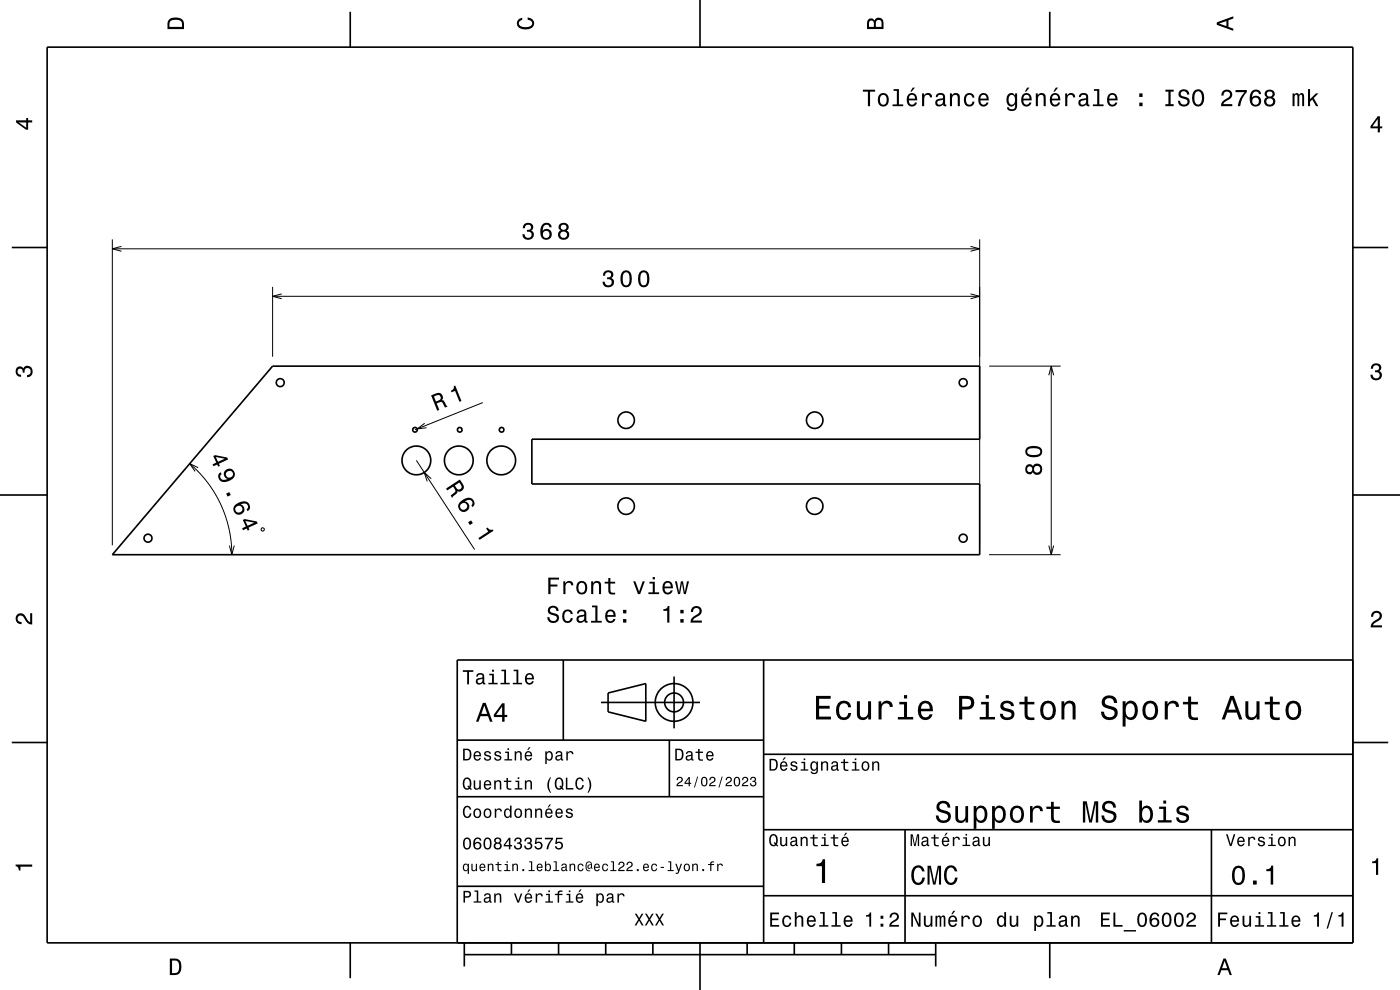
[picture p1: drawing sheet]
<svg xmlns="http://www.w3.org/2000/svg" width="297mm" height="210mm" viewBox="0 0 297 210" stroke-linecap="round" stroke-linejoin="round" font-family="sans-serif">
<g fill="none" stroke="#000" stroke-width=".21">
<path d="M23.8 50.8v64.9M23.8 52.8h184M25.8 52.3l-2 .5 2 .5M205.9 52.3l1.9 .5-1.9 .5M207.8 50.8v64.9M57.8 60.9v14.8M57.8 62.9h150M59.8 62.3l-2 .6 2 .5M205.9 62.3l1.9 .6-1.9 .5M209.8 77.7h15.2M222.5 79.6l.5-1.9 .5 1.9M223 77.7v40"/>
<path d="M40.2 98.4l1.8 1.6 2 2.3 1.4 2.1 1.3 2.4 1.1 2.5 .7 2.7 .5 2.7 .2 3M42.1 99.2l-1.9-.8 1.2 1.6M88.3 97.7l12.4 18.9M90.1 89.8l-1.6 1.2 2-.3M102.4 85.4l-14.4 5.8M48.7 115.7l.5 2 .5-2M55.5 112l.5 .1v.5h-.5zM91.5 101.6l-1.5-1.4 .6 1.9M209.8 117.7h15.2M222.5 115.7l.5 2 .5-2"/>
</g>
<g fill="none" stroke="#000" stroke-width=".35">
<path d="M10 10h277v190h-277zM74.3 2.5v7.5M148.5 0v10M222.7 2.5v7.5M2.5 52.5h7.5M287 52.5h7.5M57.8 77.7h150v15.5h-95v9.5h95v15h-184zM0 105h10M287 105h10M119.5 140v17M162 140v60M287 140h-190v60"/>
<path d="M2.5 157.5h7.5M97 157h65M127.5 149h21M129 147l8-2v8l-8-2zM142 157v12M143 143.5v11M287 157.5h7.5M97 169h65M162 176h125M162 160h125M192 176v24M257 176v24"/>
<path d="M97 188h65M162 190h125M74.3 200v7.5M98.5 202.5h100M98.5 200v5M108.5 200v2.5M118.5 200v2.5M128.5 200v2.5M138.5 200v2.5M148.5 200v10M158.5 200v2.5M168.5 200v2.5"/>
<path d="M178.5 200v2.5M188.5 200v2.5M198.5 200v5M222.7 200v7.5"/>
<circle cx="59.5" cy="81.2" r=".85"/>
<circle cx="88" cy="91.2" r=".5"/>
<circle cx="88.3" cy="97.7" r="3"/>
<circle cx="97.3" cy="97.7" r="3.1"/>
<circle cx="97.5" cy="91.2" r=".5"/>
<circle cx="106.3" cy="97.7" r="3.1"/>
<circle cx="106.4" cy="91.2" r=".5"/>
<circle cx="132.8" cy="89.1" r="1.75"/>
<circle cx="172.8" cy="89.1" r="1.75"/>
<circle cx="204.3" cy="81.2" r=".85"/>
<circle cx="31.4" cy="114.2" r=".85"/>
<circle cx="132.8" cy="107.4" r="1.75"/>
<circle cx="172.8" cy="107.4" r="1.75"/>
<circle cx="204.3" cy="114.2" r=".85"/>
<circle cx="143" cy="149" r="2"/>
<circle cx="143" cy="149" r="4"/>
</g>
<g fill="#000">
<path d="M36 4a2.18 2.18 0 0 0-.5 2.2h3.5v-1.2a1.43 1.43 0 0 0-1.7-1.3zM36.3 4.4a2.15 2.15 0 0 1 2.2 .3l.1 1h-2.6v-1z" fill-rule="evenodd"/>
<path d="M109.9 4.2l.9-.4v.4a.7 .7 0 0 0-.7 .5 .7 .7 0 0 0 .3 .8 1.7 1.7 0 0 0 2.5-.5 .9 .9 0 0 0-1-.8v-.5a1.24 1.24 0 0 1 1.4 1.1 1.24 1.24 0 0 1-1 1.4 2.22 2.22 0 0 1-2.5-.7l-.2-.5z" fill-rule="evenodd"/>
<path d="M184.2 4.2l-.3 .7v1.3h3.5v-1.3a.98 .98 0 0 0-.7-1.1 .98 .98 0 0 0-1.2 .6 .84 .84 0 0 0-1.3-.2zM184.5 4.5a.54 .54 0 0 1 .6-.1 .54 .54 0 0 1 .3 .6v.7h-1zM185.9 4.4a.62 .62 0 0 1 .8-.1 .62 .62 0 0 1 .3 .6v.8h-1.2z" fill-rule="evenodd"/>
<path d="M258.1 4.7v.6l3.5 1.2v-.4l-1-.4v-1.4l1-.4v-.4zM258.6 5l1.6-.5v1z" fill-rule="evenodd"/>
<path d="M3.4 25.5v.5l2.1 1.5h.5v-1.5h.8v-.5h-.8v-.5h-.4v.5zM4 26h1.6v1.1z" fill-rule="evenodd"/>
<path d="M183.1 19v.4h1v3.1h.5v-3.1h1v-.4zM186.5 20.1a1.53 1.53 0 0 0 .9 2.5 1.48 1.48 0 0 0 1.2-1.4 1.48 1.48 0 0 0-1.2-1.5l-.5 .1zM186.9 20.4a.67 .67 0 0 1 .7-.3 .67 .67 0 0 1 .5 .6 1.11 1.11 0 0 1-.7 1.5 1.17 1.17 0 0 1-.5-1.8zM189.6 18.9v.4h.7v2.8h-1v.4h2.3v-.4h-.9v-3.2zM193.6 18.6l-.5 .8h.3l.7-.8zM192.6 20.1a1.54 1.54 0 0 0 .8 2.5 1.06 1.06 0 0 0 1.1-.9h-.4l-.2 .4-.4 .1a.76 .76 0 0 1-.7-.9h1.8a1.17 1.17 0 0 0-.5-1.4 1.17 1.17 0 0 0-1.5 .2zM193 20.3a.66 .66 0 0 1 .8-.1 .66 .66 0 0 1 .3 .7h-1.3zM195.6 19.8v2.7h.5v-1.5a.66 .66 0 0 1 .3-.8 .66 .66 0 0 1 .8 .2l.1 .3h.4a.89 .89 0 0 0-.7-1 .89 .89 0 0 0-1 .6v-.5zM198.8 19.9l-.3 .7h.4a.55 .55 0 0 1 .7-.5 .55 .55 0 0 1 .4 .7l-.2 .1a1 1 0 0 0-1.1 .2 1 1 0 0 0-.2 1 .93 .93 0 0 0 1.6 .1l.1 .3h.6v-.3l-.3-.1v-1.6a1.02 1.02 0 0 0-.7-.8 1.02 1.02 0 0 0-1 .2zM198.9 21.5l1.1-.4a.77 .77 0 0 1-.2 .9 .77 .77 0 0 1-.8 .1l-.2-.3zM201.5 19.8v2.7h.5v-1.5a.63 .63 0 0 1 .4-.8 .63 .63 0 0 1 .8 .3v2h.4v-1.8a.89 .89 0 0 0-.6-.9 .89 .89 0 0 0-1.1 .4v-.4zM204.8 20.1a1.53 1.53 0 0 0 .8 2.5 1.06 1.06 0 0 0 1.1-1h-.4a.67 .67 0 0 1-.6 .6 .67 .67 0 0 1-.7-.6 1.11 1.11 0 0 1 .6-1.5 .6 .6 0 0 1 .7 .6h.4a1.09 1.09 0 0 0-.7-.9 1.09 1.09 0 0 0-1.2 .3zM207.8 20.1a1.54 1.54 0 0 0 .8 2.5 1.06 1.06 0 0 0 1.1-.9h-.4l-.2 .4-.4 .1a.76 .76 0 0 1-.7-.9h1.8a1.17 1.17 0 0 0-.5-1.4 1.17 1.17 0 0 0-1.5 .2zM208.2 20.3a.66 .66 0 0 1 .8-.1 .66 .66 0 0 1 .3 .7h-1.3zM213.8 20.1a1.57 1.57 0 0 0 .8 2.5l.4-.1 .3-.4a.73 .73 0 0 1-.3 1 .73 .73 0 0 1-1-.3h-.4a1.1 1.1 0 0 0 1.3 .8 1.1 1.1 0 0 0 .9-1.2v-2.6h-.5v.5l-.3-.4a.9 .9 0 0 0-1.2 .2zM214.1 20.4a.63 .63 0 0 1 .7-.3 .63 .63 0 0 1 .5 .6 1.11 1.11 0 0 1-.7 1.5 1.19 1.19 0 0 1-.5-1.8zM217.9 18.6l-.5 .8h.3l.7-.8zM216.9 20.1a1.54 1.54 0 0 0 .8 2.5 1.06 1.06 0 0 0 1.1-.9h-.4l-.2 .4-.4 .1a.76 .76 0 0 1-.7-.9h1.8a1.17 1.17 0 0 0-.5-1.4 1.17 1.17 0 0 0-1.5 .2zM217.3 20.3a.66 .66 0 0 1 .8-.1 .66 .66 0 0 1 .3 .7h-1.3zM219.7 19.8v2.7h.5v-1.5a.63 .63 0 0 1 .4-.8 .63 .63 0 0 1 .8 .3v2h.4v-1.8a.89 .89 0 0 0-.6-.9 .89 .89 0 0 0-1 .4v-.4zM224 18.6l-.5 .8h.3l.7-.8zM223 20.1a1.54 1.54 0 0 0 .8 2.5 1.06 1.06 0 0 0 1.1-.9h-.4l-.3 .4-.3 .1a.76 .76 0 0 1-.7-.9h1.7a1.17 1.17 0 0 0-.5-1.4 1.17 1.17 0 0 0-1.4 .2zM223.4 20.3a.66 .66 0 0 1 .8-.1 .66 .66 0 0 1 .3 .7h-1.3zM226 19.8v2.7h.4v-1.5a.66 .66 0 0 1 .4-.8 .66 .66 0 0 1 .8 .2v.3h.5a.89 .89 0 0 0-.7-1 .89 .89 0 0 0-1 .6v-.5zM229.1 19.9l-.2 .7h.4a.55 .55 0 0 1 .6-.5 .55 .55 0 0 1 .4 .7l-.2 .1a1 1 0 0 0-1 .2 1 1 0 0 0-.3 1 .94 .94 0 0 0 1.7 .1l.1 .3h.5v-.3l-.2-.1-.1-1.6a1.02 1.02 0 0 0-.6-.8 1.02 1.02 0 0 0-1.1 .2zM229.3 21.5l1.1-.4a.77 .77 0 0 1-.2 .9 .77 .77 0 0 1-.9 .1l-.1-.3zM232.1 18.9v.4h.7v2.8h-.9v.4h2.2v-.4h-.9v-3.2zM235.2 20.1a1.54 1.54 0 0 0 .7 2.5 1.05 1.05 0 0 0 1.1-.9h-.4l-.2 .4-.4 .1a.76 .76 0 0 1-.7-.9h1.8a1.16 1.16 0 0 0-.5-1.4 1.16 1.16 0 0 0-1.4 .2zM235.5 20.3a.66 .66 0 0 1 .8-.1 .66 .66 0 0 1 .3 .7h-1.3zM241.7 21.8v.7h.7v-.7zM241.7 19.8v.8h.7v-.8zM247.2 19v.4h.7v2.7h-.7v.4h1.8v-.4h-.7v-2.7h.7v-.4zM250.3 19.2a.96 .96 0 0 0-.3 1.1 .96 .96 0 0 0 1 .6 .77 .77 0 0 1 .9 .9 .84 .84 0 0 1-1 .4 .84 .84 0 0 1-.6-.8h-.4a1.21 1.21 0 0 0 1.5 1.3 1.21 1.21 0 0 0 .7-1.9l-.8-.3a.71 .71 0 0 1-.8-.6 .7 .7 0 0 1 .7-.6 .7 .7 0 0 1 .6 .8h.5a1.16 1.16 0 0 0-.7-1.1 1.16 1.16 0 0 0-1.3 .2zM253.2 19.4a2.53 2.53 0 0 0 .4 3.1 1.21 1.21 0 0 0 1.8-.9 1.93 1.93 0 0 0-.9-2.6h-.9zM253.8 19.4l.4-.1a1.7 1.7 0 0 1 .3 2.8l-.3 .1a1.13 1.13 0 0 1-.8-1.4v-.6zM259.4 19.3l-.3 1h.5a.7 .7 0 0 1 .5-.9 .7 .7 0 0 1 .8 .5 .7 .7 0 0 1-.5 .9 1.8 1.8 0 0 0-1.4 1.7h2.4v-.4h-1.9a2.2 2.2 0 0 1 1.5-1.2 1.13 1.13 0 0 0 .1-1.7 1.13 1.13 0 0 0-1.7 .1zM262.1 19.1v.5h1.9a5.2 5.2 0 0 0-1.4 2.9h.5a5.3 5.3 0 0 1 1.4-3v-.4zM265.6 19.3a2.4 2.4 0 0 0 .2 3.2 1.16 1.16 0 0 0 1.6-.3 1.16 1.16 0 0 0-.2-1.6 1.16 1.16 0 0 0-1.6 .1 1.03 1.03 0 0 1 .8-1.3 .58 .58 0 0 1 .7 .6h.4a1.12 1.12 0 0 0-.7-1 1.12 1.12 0 0 0-1.2 .3zM265.6 21.5a.75 .75 0 0 1 1.5 0 .75 .75 0 0 1-1.5 0zM268.6 19.3a.83 .83 0 0 0 .1 1.3 1.11 1.11 0 0 0-.4 1.6 1.11 1.11 0 0 0 1.6 .3 1.03 1.03 0 0 0 .7-.9 1.03 1.03 0 0 0-.6-1 .88 .88 0 0 0 .4-1.1 .88 .88 0 0 0-1-.5zM268.6 21.5a.75 .75 0 0 1 1.5 0 .75 .75 0 0 1-1.5 0zM268.7 20a.6 .6 0 0 1 1.2 0 .6 .6 0 0 1-1.2 0zM274.2 19.8v2.7h.4v-1.8l.2-.6h.3l.1 .3v2.1h.4l.1-2.1 .3-.3 .2 .1 .1 .4v1.9h.4v-1.8a.69 .69 0 0 0-.6-1l-.5 .4-.2-.3-.3-.1-.5 .4v-.3zM277.5 18.9v3.6h.4v-.9l.5-.5 .8 1.4h.5l-1-1.7 1-1h-.5l-1.3 1.2v-2.1z" fill-rule="evenodd"/>
<path d="M292.3 24.7l-1.6 2.1v.4h1.6v.9h.4v-.9h.5v-.4h-.5v-2.1zM292.3 25.2v1.6h-1.1z" fill-rule="evenodd"/>
<path d="M111.2 47.6l-.3 .8h.5a.62 .62 0 0 1 .3-.8 .62 .62 0 0 1 .8 .3 .62 .62 0 0 1-.2 .8l-.5 .1v.4a.72 .72 0 0 1 .9 .4 .72 .72 0 0 1-.5 .9 .72 .72 0 0 1-.9-.5v-.3h-.5a1.18 1.18 0 0 0 1.5 1.2 1.18 1.18 0 0 0 .6-1.9l-.2-.1a.9 .9 0 0 0 .4-1.1 .9 .9 0 0 0-1.1-.5zM115.2 47.5a2.4 2.4 0 0 0 .1 3.3 1.16 1.16 0 0 0 1.6-.4 1.16 1.16 0 0 0-.2-1.5 1.16 1.16 0 0 0-1.6 0 1.02 1.02 0 0 1 .8-1.2 .58 .58 0 0 1 .7 .5h.4a1.11 1.11 0 0 0-.7-.9 1.11 1.11 0 0 0-1.1 .2zM115.1 49.7a.75 .75 0 0 1 1.5 0 .75 .75 0 0 1-1.5 0zM118.8 47.5a.83 .83 0 0 0 .1 1.4 1.11 1.11 0 0 0-.4 1.5 1.11 1.11 0 0 0 1.6 .4 1.03 1.03 0 0 0 .7-.9 1.03 1.03 0 0 0-.6-1 .88 .88 0 0 0 .4-1.1 .88 .88 0 0 0-1-.5zM118.8 49.8a.75 .75 0 0 1 1.5 0 .75 .75 0 0 1-1.5 0zM119 48.2a.59 .59 0 0 1 1.1 0 .59 .59 0 0 1-1.1 0z" fill-rule="evenodd"/>
<path d="M128.2 57.6l-.3 .9h.5a.62 .62 0 0 1 .3-.8 .62 .62 0 0 1 .8 .3 .62 .62 0 0 1-.2 .8h-.5v.4a.72 .72 0 0 1 .9 .5 .72 .72 0 0 1-.5 .9 .72 .72 0 0 1-.9-.5v-.3h-.5a1.18 1.18 0 0 0 1.5 1.1 1.18 1.18 0 0 0 .6-1.8l-.2-.1a.9 .9 0 0 0 .4-1.1 .9 .9 0 0 0-1.1-.6zM131.9 57.8a2.68 2.68 0 0 0 .4 3 1.14 1.14 0 0 0 1.7-.9 2.31 2.31 0 0 0-.7-2.5l-.5-.1-.5 .1zM132.5 57.8h.7a2.37 2.37 0 0 1 0 2.7h-.7a2.38 2.38 0 0 1 0-2.7zM135.7 57.8a2.68 2.68 0 0 0 .3 3 1.14 1.14 0 0 0 1.7-.9 2.31 2.31 0 0 0-.6-2.5l-.5-.1-.6 .1zM136.2 57.8h.7a2.37 2.37 0 0 1 0 2.7h-.7a2.38 2.38 0 0 1 0-2.7z" fill-rule="evenodd"/>
<path d="M291.1 77.4a1.08 1.08 0 0 1 1.4-.2 1.08 1.08 0 0 1 .4 1.2l-.3 .3a1.06 1.06 0 0 1 .5 1.3 1.06 1.06 0 0 1-1.2 .7 1.1 1.1 0 0 1-1.2-1.2h.5a.71 .71 0 0 0 1 .8 .71 .71 0 0 0 .1-1.3h-.6v-.4a.61 .61 0 0 0 .8-.3 .61 .61 0 0 0-.2-.8 .61 .61 0 0 0-.9 .2l-.1 .5h-.5z" fill-rule="evenodd"/>
<path d="M3.6 78a.86 .86 0 0 1 1.4 .2 1.06 1.06 0 0 1 1.2-.6 1.06 1.06 0 0 1 .7 1.2 1.1 1.1 0 0 1-1.2 1.2v-.4a.71 .71 0 0 0 .8-1 .71 .71 0 0 0-1.3-.1v.6h-.4a.61 .61 0 0 0-.3-.8 .61 .61 0 0 0-.8 .2 .61 .61 0 0 0 .2 .8l.6 .2v.4a1.15 1.15 0 0 1-1.2-.6 1.15 1.15 0 0 1 .3-1.3z" fill-rule="evenodd"/>
<path d="M45.2 96.7l.7 1.4-.8 .4 .2 .4 .8-.4 .2 .5 .4-.2-.3-.4 2-.9-.2-.5-2.6-.5zM45.8 96.9l1.9 .4-1.5 .7zM46.5 100.4a1.29 1.29 0 0 0 .2 1.6 1.29 1.29 0 0 0 1.6 .1 1.64 1.64 0 0 0 1.4-2 1.15 1.15 0 0 0-1.9-.4 1.15 1.15 0 0 0 .5 1.9 1.03 1.03 0 0 1-1.5-.2 .56 .56 0 0 1 .2-.8l-.2-.4zM48 100.6a.74 .74 0 0 1 1.4 0 .74 .74 0 0 1-1.4 0zM48 104.7l.3 .6 .6-.3-.2-.6zM50 107a1.19 1.19 0 0 0-.3 1.7 1.19 1.19 0 0 0 1.7 .2 1.19 1.19 0 0 0 .1-1.7l-.4-.2a1.03 1.03 0 0 1 1.5 .2 .58 .58 0 0 1-.3 .8l.2 .4a1.18 1.18 0 0 0 .4-1.5 1.18 1.18 0 0 0-1.5-.5zM49.9 108a.75 .75 0 0 1 1.5 0 .75 .75 0 0 1-1.5 0zM51.5 110.3l.7 1.4-.8 .4 .2 .4 .7-.4 .3 .5 .3-.2-.2-.5 2-.9-.2-.4-2.6-.5zM52.1 110.5l1.8 .4-1.4 .6z" fill-rule="evenodd"/>
<path d="M91.5 83.9l1.3 3.2 .4-.2-.6-1.3a.85 .85 0 0 1 1.4 0l.4 .8 .5-.2-.8-1.2-.3-.1a.97 .97 0 0 0-.1-1.2 .97 .97 0 0 0-1.2-.3zM92.1 84.1a1.09 1.09 0 0 1 1.2-.2 .6 .6 0 0 1 .2 .6 .6 .6 0 0 1-.5 .5l-.5 .2z" fill-rule="evenodd"/>
<path d="M96.3 81.9l.3-.1 1.3 3.3-.4 .1-1-2.3-.7 .3-.2-.3a.77 .77 0 0 0 .7-1z" fill-rule="evenodd"/>
<path d="M94.6 103.6l.3 .4 1.2-.8a.84 .84 0 0 1 .2 1.3l-.7 .7 .3 .4 1.1-1v-.4a.97 .97 0 0 0 1.2-.3 .97 .97 0 0 0 0-1.2l-.6-1zM96.5 103l1-.7a1.1 1.1 0 0 1 .4 1.2 .6 .6 0 0 1-.6 .4 .6 .6 0 0 1-.5-.5z" fill-rule="evenodd"/>
<path d="M97.5 106.5a1.19 1.19 0 0 0 0 1.8 1.19 1.19 0 0 0 1.7-.1 1.19 1.19 0 0 0-.2-1.7l-.4-.2a1.02 1.02 0 0 1 1.5 0 .58 .58 0 0 1-.1 .9l.3 .4a1.18 1.18 0 0 0 .1-1.6 1.18 1.18 0 0 0-1.6-.3zM97.6 107.4a.75 .75 0 0 1 1.5 0 .75 .75 0 0 1-1.5 0zM99.3 110.8l.4 .6 .6-.4-.4-.6zM103.1 112.1l.5 .7-2.1 1.3 .2 .4 3-1.9-.2-.3a.77 .77 0 0 1-1.1-.4z" fill-rule="evenodd"/>
<path d="M217.7 98.7a1.1 1.1 0 0 0-.1 1.3 1.1 1.1 0 0 0 1 .6l.5-.4a1.11 1.11 0 0 0 1.6 .4 1.11 1.11 0 0 0 .3-1.6 1.03 1.03 0 0 0-.9-.7 1.03 1.03 0 0 0-1 .6l-.1-.2a.85 .85 0 0 0-1.3 0zM219.3 99.5a.71 .71 0 0 1 1.4 0 .71 .71 0 0 1-1.4 0zM217.9 99.5a.6 .6 0 0 1 1.2 0 .6 .6 0 0 1-1.2 0zM217.9 94.9a1.13 1.13 0 0 0-.4 1.2 1.13 1.13 0 0 0 1 .8 2.28 2.28 0 0 0 2.5-.6 1.14 1.14 0 0 0-.9-1.6 2.89 2.89 0 0 0-2.2 .2zM218 95.5a2.37 2.37 0 0 1 2.6 0v.6a2.38 2.38 0 0 1-2.6 0z" fill-rule="evenodd"/>
<path d="M3.6 130.4a1.22 1.22 0 0 1 2 .7l.4 .6 .4 .3v-1.9h.4v2.4a1.8 1.8 0 0 1-1.7-1.4 .71 .71 0 0 0-.9-.5 .71 .71 0 0 0-.5 .8 .71 .71 0 0 0 .9 .5v.5a1.18 1.18 0 0 1-1.2-.7 1.18 1.18 0 0 1 .2-1.3z" fill-rule="evenodd"/>
<path d="M116.3 122.5v3.5h.5v-1.6h1.5v-.4h-1.5v-1.1h1.8v-.4zM119.5 123.3v2.7h.5v-1.5a.66 .66 0 0 1 .3-.8 .66 .66 0 0 1 .8 .2l.1 .3h.4a.89 .89 0 0 0-.7-1 .89 .89 0 0 0-1 .6v-.5zM122.6 123.6a1.53 1.53 0 0 0 .8 2.5 1.48 1.48 0 0 0 1.2-1.4 1.48 1.48 0 0 0-1.2-1.5l-.5 .1zM122.9 123.9a.67 .67 0 0 1 .7-.3 .67 .67 0 0 1 .5 .6 1.11 1.11 0 0 1-.7 1.5 1.17 1.17 0 0 1-.5-1.8zM125.4 123.3v2.7h.5v-1.5a.63 .63 0 0 1 .5-.9 .63 .63 0 0 1 .7 .7v1.7h.4v-1.8a.89 .89 0 0 0-.6-.9 .89 .89 0 0 0-1.1 .4v-.4zM129 122.6v.8h-.7v.4h.7l.1 1.8a1.05 1.05 0 0 0 1.4 .5v-.4a.68 .68 0 0 1-1-.3v-1.6h1v-.4h-1v-.8zM134.3 123.3l1 2.7h.5l1-2.7h-.5l-.7 2.2-.8-2.2zM137.8 123.4v.4h.7v1.8h-.9v.4h2.2v-.4h-.9v-2.2zM138.5 122.4v.5h.4v-.5zM140.8 123.6a1.54 1.54 0 0 0 .8 2.5 1.06 1.06 0 0 0 1.1-.9h-.4l-.2 .4-.4 .1a.76 .76 0 0 1-.7-.9h1.8a1.17 1.17 0 0 0-.5-1.4 1.17 1.17 0 0 0-1.5 .2zM141.2 123.8a.66 .66 0 0 1 .8-.1 .66 .66 0 0 1 .3 .7h-1.3zM143.2 123.3l.6 2.7h.5l.4-2.3 .4 2.3h.4l.7-2.7h-.5l-.4 2.3-.4-2.3h-.4l-.4 2.3-.5-2.3z" fill-rule="evenodd"/>
<path d="M116.5 128.8a.96 .96 0 0 0-.3 1 .96 .96 0 0 0 1 .7 .77 .77 0 0 1 .9 .9 .83 .83 0 0 1-1 .3 .83 .83 0 0 1-.5-.8h-.5a1.21 1.21 0 0 0 1.5 1.3 1.21 1.21 0 0 0 .7-1.8l-.8-.3a.71 .71 0 0 1-.8-.7 .7 .7 0 0 1 .7-.5 .7 .7 0 0 1 .7 .7h.4a1.16 1.16 0 0 0-.7-1.1 1.16 1.16 0 0 0-1.3 .3zM119.6 129.6a1.53 1.53 0 0 0 .8 2.6 1.07 1.07 0 0 0 1.1-1.1h-.4a.67 .67 0 0 1-.6 .7 .67 .67 0 0 1-.7-.6 1.11 1.11 0 0 1 .6-1.5 .6 .6 0 0 1 .7 .6h.4a1.09 1.09 0 0 0-.8-1 1.09 1.09 0 0 0-1.1 .3zM122.7 129.5l-.3 .6h.4a.55 .55 0 0 1 .7-.5 .55 .55 0 0 1 .3 .8h-.2a1 1 0 0 0-1 .3 1 1 0 0 0-.3 1 .93 .93 0 0 0 1.7 0l.1 .3 .6 .1v-.4h-.3v-1.6a1.01 1.01 0 0 0-.7-.8 1.01 1.01 0 0 0-1 .2zM122.8 131l1.1-.3a.77 .77 0 0 1-.2 .9 .77 .77 0 0 1-.9 .1l-.1-.4zM125.6 128.4v.4h.7v2.9h-.9v.4h2.2v-.4h-.9v-3.3zM128.7 129.6a1.54 1.54 0 0 0 .8 2.6 1.05 1.05 0 0 0 1.1-.9h-.5l-.2 .3-.4 .2a.76 .76 0 0 1-.7-1h1.8a1.16 1.16 0 0 0-.5-1.3 1.16 1.16 0 0 0-1.4 .1zM129 129.9a.66 .66 0 0 1 .8-.2 .66 .66 0 0 1 .4 .8h-1.4zM132.2 131.3v.8h.7v-.8zM132.2 129.4v.7h.7v-.7z" fill-rule="evenodd"/>
<path d="M140.7 129.2v.4h.8v2.5h.5v-3.6h-.3a.77 .77 0 0 1-1 .7zM144.3 131.3v.8h.7v-.8zM144.3 129.4v.7h.7v-.7zM146.9 128.9l-.3 .3v.6h.4a.71 .71 0 0 1 .5-.8 .71 .71 0 0 1 .9 .5 .71 .71 0 0 1-.5 .8 1.8 1.8 0 0 0-1.4 1.8h2.4v-.5h-1.9a2.2 2.2 0 0 1 1.5-1.1 1.13 1.13 0 0 0 .1-1.7 1.13 1.13 0 0 0-1.7 .1z" fill-rule="evenodd"/>
<path d="M291.2 129.9a1.18 1.18 0 0 1 1.9 .3 1.18 1.18 0 0 1-1 1.7l-.5 .3-.3 .5h1.9v.4h-2.4a1.8 1.8 0 0 1 1.4-1.8 .71 .71 0 0 0 .5-.8 .71 .71 0 0 0-.9-.5 .71 .71 0 0 0-.5 .8h-.4z" fill-rule="evenodd"/>
<path d="M98.2 158.8v2.5h.9a1.37 1.37 0 0 0 .7-2.2 1.56 1.56 0 0 0-1.6-.3zM98.6 159.1a.98 .98 0 0 1 1.1 .7 .98 .98 0 0 1-.6 1.2h-.5zM100.7 159.6a1.04 1.04 0 0 0-.2 1.2 1.04 1.04 0 0 0 1 .5l.5-.5h-.3l-.4 .3a.54 .54 0 0 1-.5-.7h1.3a.83 .83 0 0 0-.4-.9 .83 .83 0 0 0-1 .1zM100.9 159.7l.2-.1a.47 .47 0 0 1 .5 .1 .47 .47 0 0 1 .1 .5h-.9zM102.9 159.5l-.2 .1a.69 .69 0 0 0 .9 .9l.2 .1a.43 .43 0 0 1-.4 .5 .43 .43 0 0 1-.4-.4h-.3a.74 .74 0 0 0 .9 .7 .74 .74 0 0 0 .5-1l-1-.4a.38 .38 0 0 1 .3-.5 .38 .38 0 0 1 .4 .4h.3a.78 .78 0 0 0-1.2-.4zM105.1 159.5l-.2 .1a.69 .69 0 0 0 .9 .9l.2 .1a.43 .43 0 0 1-.4 .5 .43 .43 0 0 1-.5-.4h-.3a.74 .74 0 0 0 .9 .7 .74 .74 0 0 0 .5-1l-.9-.4a.38 .38 0 0 1 .3-.5 .38 .38 0 0 1 .4 .4h.3a.77 .77 0 0 0-1.2-.4zM107.2 159.4v.3h.5v1.3h-.7v.3h1.6v-.3h-.6v-1.6zM107.7 158.7v.4h.3v-.4zM109.2 159.4v1.9h.3v-1.1a.45 .45 0 0 1 .4-.6 .45 .45 0 0 1 .5 .5v1.2h.3v-1.3a.63 .63 0 0 0-.5-.7 .63 .63 0 0 0-.7 .4v-.3zM112.2 158.5l-.4 .6h.3l.5-.6zM111.5 159.6a1.04 1.04 0 0 0-.2 1.2 1.04 1.04 0 0 0 1.1 .5l.5-.5h-.3l-.5 .3a.54 .54 0 0 1-.5-.7h1.3a.83 .83 0 0 0-.4-.9 .83 .83 0 0 0-1 .1zM111.8 159.7l.1-.1a.48 .48 0 0 1 .5 .1 .48 .48 0 0 1 .2 .5h-1zM115.7 159.4v2.7h.3v-1.1a.66 .66 0 0 0 .7 .4 .66 .66 0 0 0 .5-.6 .91 .91 0 0 0 0-1.1 .91 .91 0 0 0-1-.3l-.2 .3v-.3zM116.1 159.8a.45 .45 0 0 1 .5-.2 .45 .45 0 0 1 .3 .4 .65 .65 0 0 1 .1 .8 .65 .65 0 0 1-.7 .2 .98 .98 0 0 1-.2-1.2zM118.1 159.5l-.2 .4h.3a.39 .39 0 0 1 .4-.3 .39 .39 0 0 1 .3 .5h-.1a.65 .65 0 0 0-1 .4 .65 .65 0 0 0 .6 .9l.6-.3 .1 .2h.4v-.2l-.2-.1v-1.1a.72 .72 0 0 0-.5-.6 .72 .72 0 0 0-.7 .2zM118.2 160.6l.8-.3a.55 .55 0 0 1-.2 .7 .55 .55 0 0 1-.6 0zM120.1 159.4v1.9h.4v-1.1a.47 .47 0 0 1 .2-.6 .47 .47 0 0 1 .6 .2v.2h.4a.64 .64 0 0 0-.5-.7 .64 .64 0 0 0-.8 .4v-.3z" fill-rule="evenodd"/>
<path d="M98.2 142.2v.3h.9v2.7h.4v-2.7h.9v-.3zM101.3 143l-.3 .5h.4a.47 .47 0 0 1 .5-.4 .47 .47 0 0 1 .4 .6l-.2 .1a.84 .84 0 0 0-1 .2 .84 .84 0 0 0 0 1.1 .9 .9 0 0 0 1.3-.2l.1 .2 .5 .1v-.3l-.3-.1v-1.3a.87 .87 0 0 0-1.4-.5zM101.4 144.3l.9-.3a.66 .66 0 0 1-.1 .7 .66 .66 0 0 1-.8 .1zM103.8 142.9v.3h.6v1.6h-.8v.4h2v-.4h-.8v-1.9zM104.4 142.1v.4h.4v-.4zM106.4 142.1v.3h.6v2.4h-.8v.4h1.9v-.4h-.7v-2.7zM109 142.1v.3h.6v2.4h-.8v.4h1.9v-.4h-.7v-2.7zM111.6 143.1a1.32 1.32 0 0 0 .7 2.1 .9 .9 0 0 0 .9-.7h-.3l-.2 .3-.4 .1a.65 .65 0 0 1-.6-.8h1.6a1 1 0 0 0-.4-1.2 1 1 0 0 0-1.3 .2zM111.9 143.3a.57 .57 0 0 1 .7-.1 .57 .57 0 0 1 .3 .6h-1.2z" fill-rule="evenodd"/>
<path d="M102.4 149.1l-1.4 4h.5l.4-1.2h1.6l.4 1.2h.6l-1.5-4zM102.7 149.7l.7 1.7h-1.3zM106.5 149.2l-1.7 2.4v.5h1.7v1h.5v-1h.6v-.5h-.6v-2.4zM106.5 149.9v1.7h-1.3z" fill-rule="evenodd"/>
<path d="M143.2 158.8v2.5h.9a1.37 1.37 0 0 0 .7-2.2 1.56 1.56 0 0 0-1.6-.3zM143.6 159.1a.98 .98 0 0 1 1.1 .7 .98 .98 0 0 1-.6 1.2h-.5zM145.7 159.5l-.2 .4h.3a.39 .39 0 0 1 .5-.3 .39 .39 0 0 1 .3 .5h-.2a.65 .65 0 0 0-.9 .4 .65 .65 0 0 0 .5 .9l.7-.3v.2h.4v-.2l-.1-.1-.1-1.1a.73 .73 0 0 0-.4-.6 .73 .73 0 0 0-.8 .2zM145.8 160.6l.8-.3a.55 .55 0 0 1-.1 .7 .55 .55 0 0 1-.7 0zM148.1 158.9v.5h-.5v.3h.5v1.3a.75 .75 0 0 0 1 .4v-.3a.48 .48 0 0 1-.7-.3v-1.1h.7v-.3h-.7v-.5zM150 159.6a1.04 1.04 0 0 0-.2 1.2 1.04 1.04 0 0 0 1.1 .5l.5-.5h-.4l-.4 .3a.54 .54 0 0 1-.5-.7h1.3a.83 .83 0 0 0-.4-.9 .83 .83 0 0 0-1 .1zM150.3 159.7l.1-.1a.48 .48 0 0 1 .5 .1 .48 .48 0 0 1 .2 .5h-1z" fill-rule="evenodd"/>
<path d="M173.1 147.6v5h3.2v-.6h-2.5v-1.7h2.2v-.6h-2.2v-1.5h2.4v-.6zM177.8 149.2a2.59 2.59 0 0 0 .5 3.4 1.58 1.58 0 0 0 2.3-1.4h-.6a.95 .95 0 0 1-.9 1 .95 .95 0 0 1-1-.9 1.59 1.59 0 0 1 .9-2.1 .85 .85 0 0 1 .9 .8h.7a1.56 1.56 0 0 0-1.1-1.3 1.56 1.56 0 0 0-1.7 .5zM181.8 148.8v2.5a1.27 1.27 0 0 0 .9 1.4 1.27 1.27 0 0 0 1.5-.7v.6h.6v-3.8h-.6v2.2a.92 .92 0 0 1-.6 1.1 .92 .92 0 0 1-1.2-.4v-2.9zM186.4 148.8v3.8h.6v-2.2a.95 .95 0 0 1 .5-1.1 .95 .95 0 0 1 1.2 .3l.1 .4h.6a1.28 1.28 0 0 0-1-1.4 1.28 1.28 0 0 0-1.4 .8v-.6zM190.8 148.9v.5h1v2.7h-1.3v.5h3.2v-.5h-1.3v-3.2zM191.8 147.4v.8h.6v-.8zM195.1 149.2a2.62 2.62 0 0 0 .5 3.4 1.57 1.57 0 0 0 2.2-1.1h-.6l-.3 .5-.5 .2a1.08 1.08 0 0 1-1-1.3h2.5a1.66 1.66 0 0 0-.7-2 1.66 1.66 0 0 0-2.1 .3zM195.6 149.5a.94 .94 0 0 1 1.2-.2 .94 .94 0 0 1 .5 1h-1.9zM203.5 147.6v5h.6v-2.1h.8a1.47 1.47 0 0 0 1.8-1.2 1.47 1.47 0 0 0-1.5-1.7zM204.1 148.2a1.6 1.6 0 0 1 1.8 .5 .86 .86 0 0 1 0 .9 .86 .86 0 0 1-.9 .3h-.9zM208.1 148.9v.5h1v2.7h-1.3v.5h3.3v-.5h-1.3v-3.2zM209.1 147.4v.8h.7v-.8zM212.6 148.9a1.08 1.08 0 0 0-.3 1.2 1.08 1.08 0 0 0 1 .7l1.1 .4a.57 .57 0 0 1 .2 .6 .57 .57 0 0 1-.5 .4 .96 .96 0 0 1-1.4-.8h-.6a1.6 1.6 0 0 0 1.3 1.4 1.6 1.6 0 0 0 1.7-.8 1.13 1.13 0 0 0-1-1.6l-1.1-.3-.2-.4a.87 .87 0 0 1 .9-.5 .87 .87 0 0 1 .8 .6h.6a1.41 1.41 0 0 0-2.1-1.1zM217.4 147.8v1.1h-1.1v.5h1.1v2.6l.2 .4 .4 .3h1.4v-.5a.97 .97 0 0 1-1.4-.5v-2.3h1.4v-.5h-1.4v-1.1zM221.1 149.2a2.56 2.56 0 0 0 .5 3.4 1.72 1.72 0 0 0 1.8-.2 1.72 1.72 0 0 0 .6-1.7 1.7 1.7 0 0 0-.9-1.9 1.7 1.7 0 0 0-2 .4zM221.6 149.6a.96 .96 0 0 1 1-.4 .96 .96 0 0 1 .7 .8 1.59 1.59 0 0 1-1 2.2 1.19 1.19 0 0 1-1-1.5zM225.2 148.8v3.8h.6v-2.2a.97 .97 0 0 1 .5-1.1 .97 .97 0 0 1 1.1 .2l.1 .7v2.4h.7v-2.5a1.27 1.27 0 0 0-.9-1.4 1.27 1.27 0 0 0-1.5 .6v-.5zM234.1 147.9a1.38 1.38 0 0 0-.3 1.5 1.38 1.38 0 0 0 1.3 .9 1.25 1.25 0 0 1 1.4 .9 1.15 1.15 0 0 1-1.3 .9 1.15 1.15 0 0 1-1-1.1h-.7a1.8 1.8 0 0 0 1.7 1.8 1.8 1.8 0 0 0 1.9-1.6 1.46 1.46 0 0 0-1.5-1.4l-.6-.2a.83 .83 0 0 1-.5-1.1 .83 .83 0 0 1 1.2-.3l.5 .5 .1 .4h.7a1.67 1.67 0 0 0-1-1.6 1.67 1.67 0 0 0-1.9 .4zM238.2 148.8v5.3h.6v-2.1a1.32 1.32 0 0 0 1.4 .7 1.32 1.32 0 0 0 1.1-1.1 2.43 2.43 0 0 0-.8-2.8 1.21 1.21 0 0 0-1.7 .5v-.5zM239.1 149.6a.9 .9 0 0 1 .9-.4 .9 .9 0 0 1 .7 .8 1.61 1.61 0 0 1-.9 2.2 1.18 1.18 0 0 1-1-1.5zM242.8 149.2a2.56 2.56 0 0 0 .5 3.4 1.72 1.72 0 0 0 1.8-.2 1.72 1.72 0 0 0 .6-1.7 1.7 1.7 0 0 0-.9-1.9 1.7 1.7 0 0 0-2 .4zM243.3 149.6a.96 .96 0 0 1 1-.4 .96 .96 0 0 1 .7 .8 1.59 1.59 0 0 1-1 2.2 1.19 1.19 0 0 1-1-1.5zM247.1 148.8v3.8h.6v-2.2a.95 .95 0 0 1 .5-1.1 .95 .95 0 0 1 1.2 .3l.1 .4h.6a1.28 1.28 0 0 0-1-1.4 1.28 1.28 0 0 0-1.4 .8v-.6zM252 147.8v1.1h-1v.5h1l.1 2.6 .2 .4 .4 .3h1.4v-.5a.97 .97 0 0 1-1.4-.5v-2.3h1.4v-.5h-1.4v-1.1zM261 147.6l-1.8 5h.6l.6-1.4h2l.5 1.4h.7l-1.9-5zM261.4 148.3l.7 2.2h-1.5zM264.2 148.8v2.5a1.27 1.27 0 0 0 .9 1.4 1.27 1.27 0 0 0 1.5-.7v.6h.6v-3.8h-.6v2.2a.92 .92 0 0 1-.6 1.1 .92 .92 0 0 1-1.1-.4l-.1-2.9zM269.4 147.8v1.1h-1.1v.5h1.1v2.6l.2 .4 .4 .3 .7 .1 .8-.1v-.5a.97 .97 0 0 1-1.4-.5l-.1-2.3h1.5v-.5h-1.5v-1.1zM273.1 149.2a2.56 2.56 0 0 0 .6 3.4 1.72 1.72 0 0 0 1.8-.2 1.72 1.72 0 0 0 .6-1.7 1.7 1.7 0 0 0-.9-1.9 1.7 1.7 0 0 0-2.1 .4zM273.6 149.6a.96 .96 0 0 1 1-.4 .96 .96 0 0 1 .7 .8 1.59 1.59 0 0 1-.9 2.2 1.19 1.19 0 0 1-1.1-1.5z" fill-rule="evenodd"/>
<path d="M98.4 178a1.44 1.44 0 0 0 .7 2.2 1.45 1.45 0 0 0 .6-2.2 .79 .79 0 0 0-1.3 0zM98.8 178h.5a1.69 1.69 0 0 1 0 1.9h-.5a1.71 1.71 0 0 1 0-1.9zM100.8 177.8a1.72 1.72 0 0 0 .1 2.3 .83 .83 0 0 0 1.1-.2 .83 .83 0 0 0-.1-1.1 .83 .83 0 0 0-1.2 0 .74 .74 0 0 1 .6-.9l.3 .1 .2 .3h.3a.8 .8 0 0 0-.5-.6 .8 .8 0 0 0-.8 .1zM100.7 179.4a.55 .55 0 0 1 1.1 0 .55 .55 0 0 1-1.1 0zM102.8 178a1.44 1.44 0 0 0 .6 2.2 1.45 1.45 0 0 0 .7-2.2 .79 .79 0 0 0-1.3 0zM103.2 178h.5a1.71 1.71 0 0 1 0 1.9h-.5a1.69 1.69 0 0 1 0-1.9zM105 177.8l-.1 .2a.57 .57 0 0 0 .2 .8 .78 .78 0 0 0-.1 1.2 .78 .78 0 0 0 1.2 0 .78 .78 0 0 0-.2-1.2 .68 .68 0 0 0 .2-1 .68 .68 0 0 0-.9-.1zM105.1 179.5a.51 .51 0 0 1 1 0 .51 .51 0 0 1-1 0zM105.2 178.3a.42 .42 0 0 1 .8 0 .42 .42 0 0 1-.8 0zM108 177.7l-1.1 1.5v.3h1.1v.7h.3v-.7h.3v-.3h-.3v-1.5zM108 178.1v1.1h-.8zM109.3 177.8l-.2 .7h.3a.44 .44 0 0 1 .2-.6 .44 .44 0 0 1 .6 .2 .44 .44 0 0 1-.1 .6h-.4v.3a.52 .52 0 0 1 .7 .3 .52 .52 0 0 1-.4 .7 .52 .52 0 0 1-.6-.4v-.2h-.4a.84 .84 0 0 0 1.1 .8 .84 .84 0 0 0 .4-1.3l-.1-.1a.72 .72 0 0 0 0-1.1 .72 .72 0 0 0-1.1 .1zM111.5 177.8l-.3 .7h.4a.44 .44 0 0 1 .2-.6 .44 .44 0 0 1 .6 .2 .44 .44 0 0 1-.2 .6h-.3v.3a.52 .52 0 0 1 .6 .3 .52 .52 0 0 1-.3 .7 .52 .52 0 0 1-.6-.4l-.1-.2h-.3a.84 .84 0 0 0 1.1 .8 .84 .84 0 0 0 .4-1.3l-.2-.1a.72 .72 0 0 0 0-1.1 .72 .72 0 0 0-1 .1zM113.6 177.7l-.2 1.3h.3a.57 .57 0 0 1 .9-.1 .57 .57 0 0 1 0 .9 .57 .57 0 0 1-.9-.3h-.3a.86 .86 0 0 0 1 .7 .86 .86 0 0 0 .6-1.1 .86 .86 0 0 0-1.2-.4l.1-.7h1.1v-.3zM115.6 177.7v.3h1.4a3.7 3.7 0 0 0-1.1 2.2h.4a3.8 3.8 0 0 1 1-2.2v-.3zM118 177.7l-.2 1.3h.3a.57 .57 0 0 1 .8-.1 .57 .57 0 0 1 0 .9 .57 .57 0 0 1-.9-.3h-.3a.86 .86 0 0 0 1.1 .8 .86 .86 0 0 0 .6-1.2 .86 .86 0 0 0-1.3-.4l.1-.7h1.1v-.3z" fill-rule="evenodd"/>
<path d="M98.4 165.2a1.45 1.45 0 0 0 .7 2.3l.5-.2 .3 .3 .2-.2-.3-.3a1.53 1.53 0 0 0-.5-2.2l-.6 .1zM98.8 165.3l.3-.1a1.2 1.2 0 0 1 .5 1.6l-.3-.2-.2 .2 .3 .3-.3 .1a1.21 1.21 0 0 1-.3-1.9zM100.5 165.5v1.3a.63 .63 0 0 0 .4 .7 .63 .63 0 0 0 .8-.3v.3h.3v-2h-.3v1.2a.46 .46 0 0 1-.3 .5 .46 .46 0 0 1-.6-.2v-1.5zM102.8 165.7a1.04 1.04 0 0 0-.1 1.2 1.04 1.04 0 0 0 1 .6l.5-.6h-.3l-.5 .4a.54 .54 0 0 1-.4-.7h1.2a.83 .83 0 0 0-.3-1 .83 .83 0 0 0-1.1 .1zM103.1 165.9l.1-.1a.47 .47 0 0 1 .5 .1 .47 .47 0 0 1 .2 .4h-.9zM104.8 165.5v2h.4v-1.1a.45 .45 0 0 1 .3-.7 .45 .45 0 0 1 .5 .6v1.2h.3v-1.3a.63 .63 0 0 0-.4-.7 .63 .63 0 0 0-.8 .3v-.3zM107.4 165v.6h-.5v.3h.5l.1 1.3a.75 .75 0 0 0 1 .3v-.3l-.7-.1v-.3v-.9h.7v-.3h-.7v-.6zM109.3 165.6v.3h.5v1.3h-.6v.3h1.6v-.3h-.6v-1.6zM109.8 164.9v.3h.4v-.3zM111.4 165.5v2h.3v-1.1a.45 .45 0 0 1 .3-.7 .45 .45 0 0 1 .5 .6v1.2h.4v-1.3a.63 .63 0 0 0-.5-.7 .63 .63 0 0 0-.7 .3v-.3zM116.7 164.9a2.56 2.56 0 0 0 0 3.3h.2a3.1 3.1 0 0 1 0-3.3zM117.9 165.2a1.45 1.45 0 0 0 .7 2.3l.6-.2 .2 .3 .2-.2-.3-.3a1.54 1.54 0 0 0-.5-2.2l-.6 .1zM118.4 165.3l.2-.1a1.2 1.2 0 0 1 .5 1.6l-.3-.2-.1 .2 .2 .3-.3 .1a1.21 1.21 0 0 1-.2-1.9zM120 165v2.5h1.6v-.3h-1.2v-2.2zM122.3 165.2a1.45 1.45 0 0 0 .7 2.3 .94 .94 0 0 0 .9-1h-.4a.58 .58 0 0 1-.8 .7 1.49 1.49 0 0 1 0-1.9 .51 .51 0 0 1 .8 .4h.3a.85 .85 0 0 0-.6-.8 .85 .85 0 0 0-.9 .3zM124.6 164.9a3.1 3.1 0 0 1 0 3.3h.2a2.56 2.56 0 0 0 0-3.3z" fill-rule="evenodd"/>
<path d="M98.4 171.2a1.45 1.45 0 0 0 .7 2.3 .94 .94 0 0 0 .9-1h-.3a.59 .59 0 0 1-.8 .7 1.31 1.31 0 0 1 .2-2l.3 .1 .2 .4h.4a.85 .85 0 0 0-.6-.8 .85 .85 0 0 0-1 .3zM100.6 171.7a1.04 1.04 0 0 0-.1 1.3 1.04 1.04 0 0 0 1.1 .5 1.04 1.04 0 0 0 .5-1.3 1.04 1.04 0 0 0-1.2-.7zM100.9 171.9a.48 .48 0 0 1 .5-.1 .48 .48 0 0 1 .3 .4 .66 .66 0 0 1 0 .7 .66 .66 0 0 1-.7 .3 .98 .98 0 0 1-.1-1.3zM102.8 171.7a1.04 1.04 0 0 0-.2 1.3 1.04 1.04 0 0 0 1.2 .5 1.04 1.04 0 0 0 .5-1.3 1.04 1.04 0 0 0-1.2-.7zM103 171.9a.48 .48 0 0 1 .5-.1 .48 .48 0 0 1 .4 .4 .66 .66 0 0 1 0 .7 .66 .66 0 0 1-.7 .3 .97 .97 0 0 1-.2-1.3zM105 171.5v2h.3v-1.1a.47 .47 0 0 1 .2-.6 .47 .47 0 0 1 .6 .2l.1 .1h.3a.64 .64 0 0 0-.5-.6 .64 .64 0 0 0-.7 .4v-.4zM107.1 171.7a1.06 1.06 0 0 0-.2 1.2 1.06 1.06 0 0 0 .9 .6l.4-.3v.3h.3v-2.6h-.3v.9a.63 .63 0 0 0-1.1-.1zM107.4 171.9a.44 .44 0 0 1 .4-.1 .44 .44 0 0 1 .4 .4 .65 .65 0 0 1 0 .7 .65 .65 0 0 1-.7 .3l-.2-.4zM109.3 171.7a1.04 1.04 0 0 0-.1 1.3 1.04 1.04 0 0 0 1.1 .5 1.04 1.04 0 0 0 .5-1.3 1.04 1.04 0 0 0-1.2-.7zM109.5 171.9a.48 .48 0 0 1 .6-.1 .48 .48 0 0 1 .3 .4 .66 .66 0 0 1 0 .7 .66 .66 0 0 1-.7 .3 .98 .98 0 0 1-.2-1.3zM111.4 171.5v2h.3v-1.1a.45 .45 0 0 1 .3-.7 .45 .45 0 0 1 .5 .6v1.2h.4v-1.3a.63 .63 0 0 0-.5-.7 .63 .63 0 0 0-.7 .3v-.3zM113.5 171.5v2h.3v-1.1a.45 .45 0 0 1 .3-.6 .45 .45 0 0 1 .6 .2v1.5h.3v-1.3a.63 .63 0 0 0-.4-.7 .63 .63 0 0 0-.8 .3v-.3zM116.5 170.7l-.3 .6h.2l.5-.6zM115.9 171.7a1.04 1.04 0 0 0-.2 1.2 1.04 1.04 0 0 0 1 .6l.5-.6h-.3l-.4 .4a.54 .54 0 0 1-.5-.7h1.2a.83 .83 0 0 0-.3-1 .83 .83 0 0 0-1 .1zM116.1 171.9l.2-.1a.47 .47 0 0 1 .4 .1 .47 .47 0 0 1 .2 .4h-.9zM118 171.7a1.04 1.04 0 0 0-.2 1.2 1.04 1.04 0 0 0 1.1 .6l.5-.6h-.3l-.5 .4a.53 .53 0 0 1-.5-.7h1.3a.83 .83 0 0 0-.3-1 .83 .83 0 0 0-1.1 .1zM118.3 171.9l.1-.1a.47 .47 0 0 1 .5 .1 .47 .47 0 0 1 .2 .4h-1zM120.2 171.6l-.1 .2a.69 .69 0 0 0 .8 .9l.3 .1a.43 .43 0 0 1-.4 .5 .43 .43 0 0 1-.5-.4h-.3a.74 .74 0 0 0 .9 .7 .74 .74 0 0 0 .5-1.1l-1-.3a.38 .38 0 0 1 .3-.5 .38 .38 0 0 1 .5 .3h.3a.77 .77 0 0 0-1.3-.4z" fill-rule="evenodd"/>
<path d="M143.7 164.9l-.2 .6h.3a.4 .4 0 0 1 .3-.5 .4 .4 0 0 1 .5 .3 .4 .4 0 0 1-.3 .5l-.2 .1a.93 .93 0 0 0-.6 .9h1.4v-.3h-1.1l.5-.4a.67 .67 0 0 0 .5-1 .67 .67 0 0 0-1.1-.2zM146.1 164.8l-.9 1.2v.3h.9v.5h.2v-.5h.3v-.3h-.3v-1.2zM146.1 165.2v.8h-.6zM147.9 164.7l-.7 2.3h.2l.7-2.3zM148.9 165a1.15 1.15 0 0 0 .5 1.8 1.16 1.16 0 0 0 .5-1.8 .63 .63 0 0 0-1 0zM149.2 165.1l.2-.1a.98 .98 0 0 1 0 1.6l-.2-.1-.2-.3v-.7zM150.7 164.9l-.2 .6h.2a.4 .4 0 0 1 .3-.5 .4 .4 0 0 1 .5 .3 .4 .4 0 0 1-.3 .5l-.1 .1a.95 .95 0 0 0-.7 .9h1.4v-.3h-1.1l.5-.4a.67 .67 0 0 0 .5-1 .67 .67 0 0 0-1-.2zM153.1 164.7l-.7 2.3h.2l.7-2.3zM154.1 164.9l-.2 .6h.3a.4 .4 0 0 1 .3-.5 .4 .4 0 0 1 .5 .3 .4 .4 0 0 1-.3 .5l-.2 .1a.93 .93 0 0 0-.6 .9h1.4v-.3h-1.1l.5-.4a.67 .67 0 0 0 .5-1 .67 .67 0 0 0-1.1-.2zM155.8 165a1.15 1.15 0 0 0 .5 1.8 1.16 1.16 0 0 0 .5-1.8 .63 .63 0 0 0-1 0zM156.1 165.1l.2-.1a.98 .98 0 0 1 0 1.6l-.2-.1-.2-.3v-.7zM157.6 164.9l-.2 .6h.3a.4 .4 0 0 1 .3-.5 .4 .4 0 0 1 .5 .3 .4 .4 0 0 1-.3 .5l-.2 .1a.94 .94 0 0 0-.6 .9h1.3v-.3h-1l.4-.4a.67 .67 0 0 0 .6-1 .67 .67 0 0 0-1.1-.2zM159.3 164.9l-.2 .5h.3a.35 .35 0 0 1 .2-.4 .35 .35 0 0 1 .4 .1 .35 .35 0 0 1-.1 .5h-.3v.2a.42 .42 0 0 1 .6 .4 .42 .42 0 0 1-.5 .5 .42 .42 0 0 1-.4-.6h-.2a.66 .66 0 0 0 .9 .7 .66 .66 0 0 0 .2-1.1 .58 .58 0 0 0 0-.9 .58 .58 0 0 0-.9 .1z" fill-rule="evenodd"/>
<path d="M163.2 161v2.5h.9a1.37 1.37 0 0 0 .7-2.2 1.58 1.58 0 0 0-1.6-.3zM163.6 161.3a.98 .98 0 0 1 1.1 .7 .98 .98 0 0 1-.6 1.2h-.5zM166.4 160.7l-.4 .6h.2l.5-.6zM165.7 161.7a1.04 1.04 0 0 0-.2 1.2 1.04 1.04 0 0 0 1 .6l.5-.6h-.3l-.4 .4a.54 .54 0 0 1-.5-.7h1.3a.83 .83 0 0 0-.4-1 .83 .83 0 0 0-1 .1zM165.9 161.9l.2-.1a.48 .48 0 0 1 .5 .1 .48 .48 0 0 1 .1 .4h-.9zM167.9 161.6l-.2 .2a.68 .68 0 0 0 .9 .9l.2 .1a.43 .43 0 0 1-.4 .5 .43 .43 0 0 1-.4-.4h-.3a.74 .74 0 0 0 .9 .7 .74 .74 0 0 0 .5-1.1l-1-.3a.38 .38 0 0 1 .3-.5 .38 .38 0 0 1 .4 .4l.3-.1a.78 .78 0 0 0-1.2-.4zM170 161.6v.3h.5v1.3h-.7v.3h1.7v-.3h-.7v-1.6zM170.5 160.9v.3h.3v-.3zM172.1 161.7a1.06 1.06 0 0 0-.2 1.2 1.06 1.06 0 0 0 .9 .6l.4-.3a.52 .52 0 0 1-.2 .7 .52 .52 0 0 1-.7-.3h-.3a.78 .78 0 0 0 .9 .6 .78 .78 0 0 0 .6-.8v-1.9h-.3v.4l-.2-.3a.64 .64 0 0 0-.9 .1zM172.4 161.9a.45 .45 0 0 1 .4-.1 .45 .45 0 0 1 .4 .4 .65 .65 0 0 1 0 .7 .65 .65 0 0 1-.7 .3l-.2-.4zM174.2 161.5v2h.3v-1.1a.45 .45 0 0 1 .3-.6 .45 .45 0 0 1 .5 .2l.1 1.5h.3v-1.3a.63 .63 0 0 0-.5-.7 .63 .63 0 0 0-.7 .3v-.3zM176.6 161.6l-.2 .5h.3a.39 .39 0 0 1 .4-.4 .39 .39 0 0 1 .3 .6h-.1a.65 .65 0 0 0-1 .4 .65 .65 0 0 0 .6 .8l.6-.3 .1 .2 .4 .1-.2-.4v-1a.73 .73 0 0 0-1.2-.5zM176.7 162.7l.8-.2a.55 .55 0 0 1-.2 .6 .55 .55 0 0 1-.6 .1zM178.9 161v.6h-.5v.3h.5l.1 1.3a.75 .75 0 0 0 1 .3v-.3a.48 .48 0 0 1-.7-.2v-1.1h.7v-.3h-.7v-.6zM180.8 161.6v.3h.5v1.3h-.6v.3h1.6v-.3h-.6v-1.6zM181.3 160.9v.3h.4v-.3zM183 161.7a1.04 1.04 0 0 0-.2 1.3 1.04 1.04 0 0 0 1.2 .5 1.04 1.04 0 0 0 .4-1.3 1.04 1.04 0 0 0-1.2-.7zM183.2 161.9a.48 .48 0 0 1 .5-.1 .48 .48 0 0 1 .4 .4 .66 .66 0 0 1 0 .7 .66 .66 0 0 1-.7 .3 .98 .98 0 0 1-.2-1.3zM185 161.5v2h.3v-1.1a.45 .45 0 0 1 .3-.6 .45 .45 0 0 1 .6 .2v1.5h.3v-1.3a.63 .63 0 0 0-.4-.7 .63 .63 0 0 0-.8 .3v-.3z" fill-rule="evenodd"/>
<path d="M163.4 177.2a1.45 1.45 0 0 0 .7 2.3l.5-.2 .3 .3 .2-.2-.3-.3a1.53 1.53 0 0 0-.5-2.2l-.6 .1zM163.8 177.3l.3-.1a1.21 1.21 0 0 1 .5 1.7l-.3-.3-.2 .2 .3 .3a.45 .45 0 0 1-.7-.1 1.62 1.62 0 0 1 .1-1.7zM165.5 177.5v1.3a.63 .63 0 0 0 .4 .7 .63 .63 0 0 0 .8-.3v.3h.3v-2h-.3v1.2a.46 .46 0 0 1-.3 .5 .46 .46 0 0 1-.6-.2v-1.5zM167.9 177.6l-.2 .5h.3a.39 .39 0 0 1 .5-.4 .39 .39 0 0 1 .2 .6h-.1a.65 .65 0 0 0-.9 .4 .65 .65 0 0 0 .5 .8l.6-.3 .1 .2 .4 .1v-.3h-.2v-1.1a.73 .73 0 0 0-1.2-.5zM168 178.7l.8-.2a.55 .55 0 0 1-.2 .6 .55 .55 0 0 1-.6 .1zM169.8 177.5v2h.4v-1.1a.45 .45 0 0 1 .2-.6 .45 .45 0 0 1 .6 .2v1.5h.3v-1.3a.63 .63 0 0 0-.4-.7 .63 .63 0 0 0-.8 .3v-.3zM172.4 177v.6h-.5v.3h.5l.1 1.3a.75 .75 0 0 0 1 .3v-.3a.49 .49 0 0 1-.7-.2v-1.1h.7v-.3h-.7v-.6zM174.3 177.6v.3h.5v1.3h-.6v.3h1.6v-.3h-.6v-1.6zM174.8 176.9v.3h.4v-.3zM176.8 177v.6h-.6v.3h.6v1.3a.74 .74 0 0 0 1 .3v-.3a.49 .49 0 0 1-.7-.2v-1.1h.7v-.3h-.7v-.6zM179.4 176.7l-.4 .6h.2l.5-.6zM178.7 177.7a1.04 1.04 0 0 0-.2 1.2 1.04 1.04 0 0 0 1 .6l.5-.6h-.3l-.4 .4a.54 .54 0 0 1-.5-.7h1.3a.83 .83 0 0 0-.4-1 .83 .83 0 0 0-1 .1zM178.9 177.9l.2-.1a.48 .48 0 0 1 .5 .1 .48 .48 0 0 1 .1 .4h-.9z" fill-rule="evenodd"/>
<path d="M193.2 177v2.5h.3v-2.3l.4 2.3h.3l.5-2.3v2.3h.3v-2.5h-.5l-.4 2.2-.5-2.2zM195.7 177.6l-.2 .5h.3a.39 .39 0 0 1 .5-.4 .39 .39 0 0 1 .3 .6h-.2a.65 .65 0 0 0-.9 .4 .65 .65 0 0 0 .5 .8l.7-.3v.2l.4 .1v-.3h-.1l-.1-1.1a.73 .73 0 0 0-1.2-.5zM195.8 178.7l.8-.2a.55 .55 0 0 1-.1 .6 .55 .55 0 0 1-.7 .1zM198.1 177v.6h-.5v.3h.5v1.3a.74 .74 0 0 0 1 .3v-.3a.49 .49 0 0 1-.7-.2v-1.1h.7v-.3h-.7v-.6zM200.7 176.7l-.4 .6h.3l.5-.6zM200 177.7a1.04 1.04 0 0 0-.2 1.2 1.04 1.04 0 0 0 1.1 .6l.5-.6h-.4l-.4 .4a.54 .54 0 0 1-.5-.7h1.3a.83 .83 0 0 0-.4-1 .83 .83 0 0 0-1 .1zM200.3 177.9l.1-.1a.48 .48 0 0 1 .5 .1 .48 .48 0 0 1 .2 .4h-1zM202.1 177.5v2h.3v-1.1a.47 .47 0 0 1 .3-.6 .47 .47 0 0 1 .6 .2v.1h.3a.64 .64 0 0 0-.4-.6 .64 .64 0 0 0-.8 .4v-.4zM204.3 177.6v.3h.5v1.3h-.6v.3h1.6v-.3h-.6v-1.6zM204.8 176.9v.3h.4v-.3zM206.6 177.6l-.2 .5h.3a.39 .39 0 0 1 .4-.4 .39 .39 0 0 1 .3 .6h-.1a.65 .65 0 0 0-1 .4 .65 .65 0 0 0 .6 .8l.6-.3 .1 .2 .4 .1v-.3h-.2v-1.1a.72 .72 0 0 0-.5-.6 .72 .72 0 0 0-.7 .1zM206.7 178.7l.8-.2a.55 .55 0 0 1-.2 .6 .55 .55 0 0 1-.6 .1zM208.5 177.5v1.3a.63 .63 0 0 0 .5 .7 .63 .63 0 0 0 .7-.3v.3h.3v-2h-.3v1.2a.46 .46 0 0 1-.3 .5 .46 .46 0 0 1-.6-.2v-1.5z" fill-rule="evenodd"/>
<path d="M199 170.2a1.24 1.24 0 0 0-.3 1.4 1.24 1.24 0 0 0 1.2 .8 1.13 1.13 0 0 1 1.2 .8 1.03 1.03 0 0 1-1.1 .8 1.03 1.03 0 0 1-.9-1h-.6a1.62 1.62 0 0 0 1.5 1.6 1.62 1.62 0 0 0 1.7-1.4 1.31 1.31 0 0 0-1.4-1.3 .92 .92 0 0 1-1-.8 .89 .89 0 0 1 .9-.7 .89 .89 0 0 1 .8 .9h.6a1.5 1.5 0 0 0-.9-1.4 1.5 1.5 0 0 0-1.7 .3zM202.7 171v2.3a1.14 1.14 0 0 0 .8 1.2 1.14 1.14 0 0 0 1.3-.6v.6h.6v-3.5h-.6v2a.83 .83 0 0 1-.5 1 .83 .83 0 0 1-1-.4l-.1-2.6zM206.6 171v4.8h.5v-1.9a1.19 1.19 0 0 0 1.3 .7 1.19 1.19 0 0 0 1-1.1 1.94 1.94 0 0 0-1.3-2.6 1.07 1.07 0 0 0-1 .6v-.5zM207.4 171.7a.81 .81 0 0 1 .9-.3 .81 .81 0 0 1 .5 .7 1.45 1.45 0 0 1-.8 2 1.52 1.52 0 0 1-.6-2.4zM210.5 171v4.8h.5v-1.9a1.19 1.19 0 0 0 1.3 .7 1.19 1.19 0 0 0 1-1.1 1.94 1.94 0 0 0-1.3-2.6 1.06 1.06 0 0 0-1 .6v-.5zM211.3 171.7a.81 .81 0 0 1 .9-.3 .81 .81 0 0 1 .5 .7 1.45 1.45 0 0 1-.8 2 1.52 1.52 0 0 1-.6-2.4zM214.6 171.4a1.96 1.96 0 0 0 1.1 3.2 1.95 1.95 0 0 0 1.6-1.6 1.95 1.95 0 0 0-.9-2l-.7-.1-.6 .1zM215.1 171.7a.86 .86 0 0 1 .9-.3 .86 .86 0 0 1 .6 .7 1.43 1.43 0 0 1-.9 2 1.51 1.51 0 0 1-.6-2.4zM218.5 171v3.5h.6v-2a.85 .85 0 0 1 .4-1 .85 .85 0 0 1 1.1 .3l.1 .3h.5a1.15 1.15 0 0 0-.8-1.2 1.15 1.15 0 0 0-1.4 .7v-.6zM223 170.1v1h-1v.5h1v2.3l.2 .4 .4 .2 .6 .1h.6v-.5a.87 .87 0 0 1-1.2-.5l-.1-2h1.3v-.5h-1.3v-1zM229.7 170v4.5h.5v-4.1l.9 4.1h.5l.9-4.1v4.1h.5v-4.5h-.8l-.8 3.9-.9-3.9zM234.2 170.2a1.24 1.24 0 0 0-.4 1.4 1.24 1.24 0 0 0 1.2 .8 1.13 1.13 0 0 1 1.3 .8 1.03 1.03 0 0 1-1.2 .8 1.03 1.03 0 0 1-.9-1h-.6a1.62 1.62 0 0 0 1.6 1.6 1.62 1.62 0 0 0 1.7-1.4 1.31 1.31 0 0 0-1.4-1.3 .92 .92 0 0 1-1.1-.8 .89 .89 0 0 1 1-.7 .89 .89 0 0 1 .8 .9h.5a1.5 1.5 0 0 0-.9-1.4 1.5 1.5 0 0 0-1.6 .3zM241.7 169.8v4.7h.6v-.6a1.19 1.19 0 0 0 1.2 .7 1.19 1.19 0 0 0 1-1.1 1.93 1.93 0 0 0-1.2-2.6l-.6 .1-.4 .5v-1.7zM242.5 171.7a.81 .81 0 0 1 .9-.3 .81 .81 0 0 1 .6 .7 1.45 1.45 0 0 1-.8 2 1.52 1.52 0 0 1-.7-2.4zM245.9 171.1v.5h.9v2.4h-1.2v.5h2.9v-.5h-1.1v-2.9zM246.8 169.8v.7h.6v-.7zM249.9 171.2a.97 .97 0 0 0-.3 1 .97 .97 0 0 0 .9 .7l1.1 .3a.51 .51 0 0 1 .1 .5 .51 .51 0 0 1-.5 .3 .86 .86 0 0 1-1.2-.6h-.5a1.41 1.41 0 0 0 1.4 1.2 1.41 1.41 0 0 0 1.4-1.2 1.01 1.01 0 0 0-1.1-1l-.9-.2-.2-.3a.78 .78 0 0 1 .8-.5 .78 .78 0 0 1 .7 .5h.6a1.26 1.26 0 0 0-1.9-1z" fill-rule="evenodd"/>
<path d="M260.1 177l.8 2.5h.4l.8-2.5h-.4l-.6 2.1-.7-2.1zM262.7 177.7a1.04 1.04 0 0 0-.2 1.2 1.04 1.04 0 0 0 1 .6l.5-.6h-.3l-.4 .4a.54 .54 0 0 1-.5-.7h1.3a.83 .83 0 0 0-.4-1 .83 .83 0 0 0-1 .1zM262.9 177.9l.2-.1a.48 .48 0 0 1 .5 .1 .48 .48 0 0 1 .1 .4h-.9zM264.8 177.5v2h.3v-1.1a.47 .47 0 0 1 .3-.6 .47 .47 0 0 1 .6 .2v.1h.3a.64 .64 0 0 0-.5-.6 .64 .64 0 0 0-.7 .4v-.4zM267 177.6l-.1 .2a.69 .69 0 0 0 .9 .9l.2 .1a.43 .43 0 0 1-.4 .5 .43 .43 0 0 1-.5-.4h-.3a.74 .74 0 0 0 .9 .7 .74 .74 0 0 0 .5-1.1l-.9-.3a.38 .38 0 0 1 .3-.5 .38 .38 0 0 1 .4 .4l.3-.1a.78 .78 0 0 0-1.3-.4zM269.2 177.6v.3h.5v1.3h-.7v.3h1.6v-.3h-.6v-1.6zM269.7 176.9v.3h.3v-.3zM271.3 177.7a1.04 1.04 0 0 0-.1 1.3 1.04 1.04 0 0 0 1.1 .5 1.04 1.04 0 0 0 .5-1.3 1.04 1.04 0 0 0-1.2-.7zM271.5 177.9a.48 .48 0 0 1 .6-.1 .48 .48 0 0 1 .3 .4 .67 .67 0 0 1 0 .7 .67 .67 0 0 1-.7 .3 .98 .98 0 0 1-.2-1.3zM273.3 177.5v2h.4v-1.1a.45 .45 0 0 1 .3-.7 .45 .45 0 0 1 .5 .6v1.2h.4v-1.3a.63 .63 0 0 0-.5-.7 .63 .63 0 0 0-.7 .3v-.3z" fill-rule="evenodd"/>
<path d="M3.3 183.4h3.5v.4h-2.5v.9h-.3a.77 .77 0 0 0-.7-1z" fill-rule="evenodd"/>
<path d="M98.3 189v2.5h.4v-1.1a.96 .96 0 0 0 1.2-.7 .67 .67 0 0 0-.7-.7zM98.7 189.3h.4a.43 .43 0 0 1 .5 .4 .43 .43 0 0 1-.5 .4h-.4zM100.6 188.9v.3h.5v2h-.6v.3h1.6v-.3h-.6v-2.3zM102.9 189.6l-.2 .5h.3a.39 .39 0 0 1 .5-.4 .39 .39 0 0 1 .2 .6h-.1a.65 .65 0 0 0-.9 .4 .65 .65 0 0 0 .5 .8l.6-.3 .1 .2 .4 .1v-.3h-.2v-1.1a.73 .73 0 0 0-1.2-.5zM103 190.7l.8-.2a.55 .55 0 0 1-.2 .6 .55 .55 0 0 1-.6 .1zM104.8 189.5v2h.4v-1.1a.45 .45 0 0 1 .2-.6 .45 .45 0 0 1 .6 .2v1.5h.3v-1.3a.63 .63 0 0 0-.4-.7 .63 .63 0 0 0-.8 .3v-.3zM109 189.5l.8 2h.3l.7-2h-.3l-.6 1.6-.5-1.6zM112.2 188.7l-.4 .6h.3l.5-.6zM111.5 189.7a1.04 1.04 0 0 0-.2 1.2 1.04 1.04 0 0 0 1.1 .6l.5-.6h-.3l-.5 .4a.54 .54 0 0 1-.5-.7h1.3a.83 .83 0 0 0-.4-1 .83 .83 0 0 0-1 .1zM111.8 189.9l.1-.1a.48 .48 0 0 1 .5 .1 .48 .48 0 0 1 .2 .4h-1zM113.6 189.5v2h.4v-1.1a.47 .47 0 0 1 .2-.6 .47 .47 0 0 1 .6 .2v.1h.4a.64 .64 0 0 0-.5-.6 .64 .64 0 0 0-.8 .4v-.4zM115.8 189.6v.3h.5v1.3h-.6v.3h1.6v-.3h-.6v-1.6zM116.3 188.9v.3h.4v-.3zM117.7 189.6v.3h.6v1.6h.3v-1.6h.7v-.3h-.7v-.3l.7-.1v-.3a.68 .68 0 0 0-.7 0 .68 .68 0 0 0-.3 .7zM120.2 189.6v.3h.5v1.3h-.7v.3h1.6v-.3h-.6v-1.6zM120.7 188.9v.3h.3v-.3zM123 188.7l-.3 .6h.2l.5-.6zM122.4 189.7a1.04 1.04 0 0 0-.2 1.2 1.04 1.04 0 0 0 1 .6l.5-.6h-.3l-.4 .4a.54 .54 0 0 1-.5-.7h1.2a.83 .83 0 0 0-.3-1 .83 .83 0 0 0-1 .1zM122.6 189.9l.2-.1a.48 .48 0 0 1 .5 .1 .48 .48 0 0 1 .1 .4h-.9zM126.5 189.5v2.7h.3v-1a.66 .66 0 0 0 .7 .3 .66 .66 0 0 0 .6-.6 .91 .91 0 0 0 0-1 .91 .91 0 0 0-1-.3l-.3 .2v-.3zM127 189.9a.45 .45 0 0 1 .5-.1 .45 .45 0 0 1 .3 .4v.3a.6 .6 0 0 1-.5 .8 .85 .85 0 0 1-.3-1.4zM128.9 189.6l-.2 .5h.3a.39 .39 0 0 1 .5-.4 .39 .39 0 0 1 .3 .6h-.2a.65 .65 0 0 0-.9 .4 .65 .65 0 0 0 .5 .8l.6-.3 .1 .2 .4 .1v-.3h-.2v-1.1a.73 .73 0 0 0-1.2-.5zM129 190.7l.8-.2a.55 .55 0 0 1-.1 .6 .55 .55 0 0 1-.7 .1zM131 189.5v2h.3v-1.1a.47 .47 0 0 1 .3-.6 .47 .47 0 0 1 .6 .2v.1h.3a.64 .64 0 0 0-.5-.6 .64 .64 0 0 0-.7 .4v-.4z" fill-rule="evenodd"/>
<path d="M98.3 183.4a.85 .85 0 0 0-.1 .9 .85 .85 0 0 0 .7 .5l.3-.3v.9h.3v-2.2h-.3v.3l-.4-.3zM98.5 183.6l.2-.2a.56 .56 0 0 1 .5 .6 .56 .56 0 0 1-.5 .6l-.2-.3zM100 183.2v1a.51 .51 0 0 0 .4 .6 .51 .51 0 0 0 .6-.3v.3h.2v-1.6h-.3v1.1l-.4 .3-.2-.2v-1.2zM101.9 183.4a.83 .83 0 0 0-.2 .9 .83 .83 0 0 0 .9 .5l.4-.5-.8 .3-.2-.5h1v-.1a.64 .64 0 0 0-.4-.8 .64 .64 0 0 0-.7 .2zM102.1 183.5l.4-.1 .2 .5h-.7zM103.5 183.2v1.6h.2l.1-1.1 .3-.3 .3 .2v1.2h.3v-1a.51 .51 0 0 0-.4-.6 .51 .51 0 0 0-.6 .3v-.3zM105.6 182.8v.5h-.5v.2h.5v1a.6 .6 0 0 0 .8 .3v-.2l-.5-.1-.1-.3v-.7h.6v-.2h-.6v-.5zM107.1 183.3v.2h.4v1.1h-.6v.2h1.3v-.2h-.5v-1.3zM107.5 182.7v.3h.2v-.3zM108.7 183.2v1.6h.2l.1-1.1 .3-.3 .3 .2v1.2h.3v-1a.51 .51 0 0 0-.4-.6 .51 .51 0 0 0-.6 .3v-.3zM110.8 184.3v.5h.4v-.5zM112.3 182.7v.2h.4v1.7h-.6v.2h1.3v-.2h-.5v-1.9zM114 183.4a.83 .83 0 0 0-.1 .9 .83 .83 0 0 0 .8 .5l.4-.5-.8 .3-.2-.5h1v-.1a.64 .64 0 0 0-.3-.8 .64 .64 0 0 0-.8 .2zM114.2 183.5l.4-.1 .3 .5h-.8zM115.6 182.7v2.1h.3v-.3a.53 .53 0 0 0 .5 .3 .53 .53 0 0 0 .5-.4 .69 .69 0 0 0-.1-.9 .69 .69 0 0 0-.9-.2v.2v-.8zM116 183.6l.1-.2a.56 .56 0 0 1 .5 .6 .56 .56 0 0 1-.5 .6l-.2-.3zM117.5 182.7v.2h.4v1.7h-.6v.2h1.3v-.2h-.5v-1.9zM119.3 183.3l-.2 .4h.2a.32 .32 0 0 1 .4-.3 .32 .32 0 0 1 .2 .4 .61 .61 0 0 0-.7 .2 .61 .61 0 0 0 0 .7 .6 .6 0 0 0 .8-.1l.1 .1 .3 .1-.2-.2v-1a.58 .58 0 0 0-.4-.4 .58 .58 0 0 0-.5 .1zM119.4 184.2l.6-.2v.2a.34 .34 0 0 1-.4 .4 .34 .34 0 0 1-.3-.4zM120.8 183.2v1.6h.3v-1.1l.4-.3 .3 .2v1.2h.2v-1a.51 .51 0 0 0-.3-.6 .51 .51 0 0 0-.6 .3v-.3zM122.7 183.4a.83 .83 0 0 0-.1 1 .83 .83 0 0 0 .8 .4l.4-.6h-.2l-.3 .4a.58 .58 0 0 1-.5-.6 .58 .58 0 0 1 .5-.6l.2 .3h.3a.63 .63 0 0 0-.4-.5 .63 .63 0 0 0-.7 .2zM124.5 182.9a1.49 1.49 0 0 0 .1 1.9h.6v-.2a.49 .49 0 0 1-.7-.4 .96 .96 0 0 1 .4-1.3l.4 .1 .1 .3a.65 .65 0 0 0-.7 .9l.3 .1 .4-.2 .2 .2 .1-.2a1.03 1.03 0 0 0-.9-1.4zM124.9 183.7l.5-.2-.1 .5-.4 .1zM126.2 183.4a.83 .83 0 0 0-.2 .9 .83 .83 0 0 0 .8 .5l.4-.5-.7 .3-.2-.5h1v-.1a.64 .64 0 0 0-.4-.8 .64 .64 0 0 0-.7 .2zM126.4 183.5l.4-.1 .2 .5h-.7zM127.9 183.4a.83 .83 0 0 0-.1 1 .83 .83 0 0 0 .8 .4l.4-.6h-.2l-.3 .4a.58 .58 0 0 1-.5-.6 .58 .58 0 0 1 .5-.6l.2 .3h.3a.63 .63 0 0 0-.4-.5 .63 .63 0 0 0-.7 .2zM129.6 182.7v.2h.4v1.7h-.5v.2h1.3v-.2h-.5v-1.9zM131.4 182.9l-.2 .6h.2a.4 .4 0 0 1 .3-.5 .4 .4 0 0 1 .5 .3 .4 .4 0 0 1-.3 .5l-.1 .1a.93 .93 0 0 0-.7 .9h1.4v-.3h-1.1l.5-.4a.67 .67 0 0 0 .5-1 .67 .67 0 0 0-1-.2zM133.1 182.9l-.2 .6h.3a.4 .4 0 0 1 .3-.5 .4 .4 0 0 1 .5 .3 .4 .4 0 0 1-.3 .5l-.2 .1a.93 .93 0 0 0-.6 .9h1.3v-.3h-1.1l.5-.4a.67 .67 0 0 0 .6-1 .67 .67 0 0 0-1.1-.2zM135.1 184.3v.5h.4v-.5zM136.6 183.4a.83 .83 0 0 0-.2 .9 .83 .83 0 0 0 .9 .5l.3-.5-.7 .3-.2-.5h1v-.1a.64 .64 0 0 0-.4-.8 .64 .64 0 0 0-.7 .2zM136.8 183.5l.4-.1 .2 .5h-.7zM138.3 183.4a.83 .83 0 0 0-.1 1 .83 .83 0 0 0 .8 .4l.4-.6h-.2l-.3 .4a.58 .58 0 0 1-.5-.6 .58 .58 0 0 1 .5-.6l.3 .3h.2a.63 .63 0 0 0-.4-.5 .63 .63 0 0 0-.7 .2zM140.2 183.9v.2h.7v-.2zM141.7 182.7v.2h.4v1.7h-.5v.2h1.3v-.2h-.5v-1.9zM143.3 183.2l.5 1.7-.1 .2h-.4v.3h.5l.2-.2 .7-2h-.3l-.4 1.3-.5-1.3zM145.2 183.4a.83 .83 0 0 0-.1 1 .83 .83 0 0 0 .9 .4 .79 .79 0 0 0 .3-1.1 .79 .79 0 0 0-1.1-.3zM145.4 183.6l.1-.2a.56 .56 0 0 1 .6 .6 .56 .56 0 0 1-.6 .6l-.2-.3zM146.8 183.2v1.6h.3v-1.1l.4-.3 .3 .2v1.2h.3v-1a.51 .51 0 0 0-.4-.6 .51 .51 0 0 0-.6 .3v-.3zM149 184.3v.5h.4v-.5zM150.2 183.3v.2h.5v1.3h.2v-1.3h.6v-.2h-.6l.1-.3 .5-.1v-.2h-.3a.46 .46 0 0 0-.5 .6zM152.1 183.2v1.6h.3l.1-1.3 .4-.1 .2 .3h.3a.51 .51 0 0 0-.4-.5 .51 .51 0 0 0-.6 .3v-.3z" fill-rule="evenodd"/>
<path d="M134.7 193.8l.7 1.2-.8 1.3h.4l.6-1 .6 1h.3l-.7-1.3 .7-1.2h-.4l-.5 .9-.6-.9zM136.8 193.8l.8 1.2-.8 1.3h.4l.5-1 .6 1h.4l-.8-1.3 .8-1.2h-.4l-.5 .9-.6-.9zM139 193.8l.7 1.2-.7 1.3h.3l.6-1 .6 1h.4l-.8-1.3 .7-1.2h-.3l-.6 .9-.5-.9z" fill-rule="evenodd"/>
<path d="M163.4 193.6v3h1.9v-.4h-1.5v-1h1.3v-.4h-1.3v-.9h1.5v-.3zM166.2 194.5a1.31 1.31 0 0 0 .7 2.2 .9 .9 0 0 0 1-1h-.4a.57 .57 0 0 1-.5 .6 .57 .57 0 0 1-.6-.5 .81 .81 0 0 1-.1-.9 .81 .81 0 0 1 .9-.4l.3 .5h.4a.94 .94 0 0 0-.7-.8 .94 .94 0 0 0-1 .3zM168.6 193.5v3.1h.4v-1.4a.54 .54 0 0 1 .3-.6 .54 .54 0 0 1 .7 .3v1.7h.4v-1.6a.76 .76 0 0 0-.5-.8 .76 .76 0 0 0-.9 .4v-1.1zM171.4 194.5a1.32 1.32 0 0 0 .7 2.2 .91 .91 0 0 0 .9-.8h-.3l-.2 .3-.4 .1a.65 .65 0 0 1-.6-.8h1.6a1 1 0 0 0-.5-1.1 1 1 0 0 0-1.2 .1zM171.7 194.7a.57 .57 0 0 1 .7-.1 .57 .57 0 0 1 .3 .6h-1.2zM174 193.5v.3h.6v2.5h-.8v.3h1.9v-.3h-.7v-2.8zM176.6 193.5v.3h.6v2.5h-.8v.3h1.9v-.3h-.7v-2.8zM179.2 194.5a1.32 1.32 0 0 0 .7 2.2 .91 .91 0 0 0 .9-.8h-.3l-.2 .3-.4 .1a.65 .65 0 0 1-.5-.8h1.5a1 1 0 0 0-.4-1.1 1 1 0 0 0-1.3 .1zM179.5 194.7a.57 .57 0 0 1 .7-.1 .57 .57 0 0 1 .3 .6h-1.1z" fill-rule="evenodd"/>
<path d="M173.2 183.2a1.1 1.1 0 0 0 1.3-.9h.5v5h-.6v-3.6h-1.2z" fill-rule="evenodd"/>
<path d="M183.7 194.1v.3h.7v2.2h.4v-3h-.3a.66 .66 0 0 1-.8 .5zM186.8 195.9v.7h.6v-.7zM186.8 194.3v.6h.6v-.6zM189 193.8l-.3 .8h.4a.6 .6 0 0 1 .4-.7 .6 .6 0 0 1 .8 .5 .6 .6 0 0 1-.4 .7l-.3 .1a1.4 1.4 0 0 0-1 1.4h2.1v-.4h-1.6l.7-.7a1 1 0 0 0 .8-1.4 1 1 0 0 0-1.6-.3z" fill-rule="evenodd"/>
<path d="M193.3 193.6v3h.4v-2.5l1.1 2.5h.5v-3h-.4v2.4l-1.1-2.4zM196 194.3v1.5a.76 .76 0 0 0 .5 .8 .76 .76 0 0 0 .9-.4v.4h.4v-2.3h-.4v1.3a.55 .55 0 0 1-.3 .7 .55 .55 0 0 1-.7-.3v-1.7zM198.5 194.3v2.3h.3v-1.6l.2-.5h.2l.1 .2v1.9h.4v-1.8l.3-.3 .2 .4v1.7h.4v-1.6a.59 .59 0 0 0-.5-.8l-.5 .3-.4-.3-.4 .3v-.2zM202.2 193.2l-.4 .7h.3l.6-.7zM201.4 194.5a1.32 1.32 0 0 0 .7 2.2 .91 .91 0 0 0 .9-.8h-.3l-.2 .3-.4 .1a.65 .65 0 0 1-.6-.8h1.6a1 1 0 0 0-.5-1.1 1 1 0 0 0-1.2 .1zM201.7 194.7a.57 .57 0 0 1 .7-.1 .57 .57 0 0 1 .3 .6h-1.2zM204 194.3v2.3h.3v-1.4a.57 .57 0 0 1 .3-.6 .57 .57 0 0 1 .8 .2v.2h.4a.77 .77 0 0 0-.6-.8 .77 .77 0 0 0-.9 .4v-.3zM206.6 194.5a1.24 1.24 0 0 0-.2 1.5 1.24 1.24 0 0 0 1.3 .6 1.34 1.34 0 0 0 .6-1.4 1.34 1.34 0 0 0-1-1zM206.9 194.7a.57 .57 0 0 1 .6-.2 .57 .57 0 0 1 .4 .5 .8 .8 0 0 1 0 .9 .8 .8 0 0 1-.9 .4 1.17 1.17 0 0 1-.1-1.6zM211.7 194.5a1.35 1.35 0 0 0 .7 2.2l.4-.2 .2-.3v.4h.4v-3.1h-.3v1.1a.77 .77 0 0 0-1.4-.1zM212 194.7a.53 .53 0 0 1 .6-.2 .53 .53 0 0 1 .4 .5 .96 .96 0 0 1-.6 1.3 1.01 1.01 0 0 1-.4-1.6zM214.2 194.3v1.5a.76 .76 0 0 0 .5 .8 .76 .76 0 0 0 1-.4v.4h.3v-2.3h-.4v1.3a.55 .55 0 0 1-.3 .7 .55 .55 0 0 1-.7-.3v-1.7zM219.4 194.3v3.2h.4v-1.3a.79 .79 0 0 0 .8 .4 .79 .79 0 0 0 .7-.7 1.13 1.13 0 0 0 0-1.2 1.13 1.13 0 0 0-1.1-.5l-.4 .4v-.3zM219.9 194.7a.53 .53 0 0 1 .6-.2 .53 .53 0 0 1 .4 .5 .78 .78 0 0 1 .1 .9 .78 .78 0 0 1-.9 .4 1.19 1.19 0 0 1-.2-1.6zM222.2 193.5v.3h.6v2.5h-.8v.3h1.9v-.3h-.7v-2.8zM224.9 194.4l-.2 .5h.3a.47 .47 0 0 1 .6-.4 .47 .47 0 0 1 .3 .6l-.2 .1a.84 .84 0 0 0-1 .2 .84 .84 0 0 0 0 1.1 .91 .91 0 0 0 1.3-.2l.1 .2 .5 .1v-.3l-.2-.1-.1-1.3a.87 .87 0 0 0-.5-.7 .87 .87 0 0 0-.9 .2zM225 195.7l1-.3a.66 .66 0 0 1-.2 .7 .66 .66 0 0 1-.8 .1zM227.2 194.3v2.3h.4v-1.4a.54 .54 0 0 1 .4-.6 .54 .54 0 0 1 .6 .3l.1 1.7h.3v-1.6a.76 .76 0 0 0-.5-.8 .76 .76 0 0 0-.9 .4v-.3z" fill-rule="evenodd"/>
<path d="M193.7 184.1a2.87 2.87 0 0 0 .5 3.5 1.44 1.44 0 0 0 2-1.4h-.5a.94 .94 0 0 1-1.3 1 2.38 2.38 0 0 1 0-3.1 .82 .82 0 0 1 1.2 .7h.6a1.36 1.36 0 0 0-1-1.2 1.36 1.36 0 0 0-1.5 .5zM196.8 183.6v4h.4v-3.6l.8 3.6h.5l.7-3.6v3.6h.4v-4h-.7l-.7 3.6-.7-3.6zM200.6 184.1a2.87 2.87 0 0 0 .5 3.5 1.44 1.44 0 0 0 2.1-1.4h-.6a.94 .94 0 0 1-1.2 1 2.38 2.38 0 0 1-.1-3.1 .82 .82 0 0 1 1.3 .7h.5a1.36 1.36 0 0 0-1-1.2 1.36 1.36 0 0 0-1.5 .5z" fill-rule="evenodd"/>
<path d="M233.6 193.6v3h1.9v-.4h-1.5v-1h1.3v-.4h-1.3v-.9h1.4v-.3zM236.2 193.6v3h1.9v-.4h-1.5v-2.6zM238.4 197.3v.3h2.6v-.3zM241.5 194a2.29 2.29 0 0 0 .3 2.6 .97 .97 0 0 0 1.5-.8 1.98 1.98 0 0 0-.6-2.1h-.9zM242 194h.6a2.03 2.03 0 0 1 0 2.2h-.6a2.05 2.05 0 0 1 0-2.2zM244.3 193.8a2.06 2.06 0 0 0 .2 2.8 .99 .99 0 0 0 1.3-.3 .99 .99 0 0 0-.2-1.3 .99 .99 0 0 0-1.3 0 .88 .88 0 0 1 .7-1.1l.4 .1 .1 .4h.4a.95 .95 0 0 0-.6-.8 .95 .95 0 0 0-1 .2zM244.3 195.7a.64 .64 0 0 1 1.2 0 .64 .64 0 0 1-1.2 0zM246.7 194a2.29 2.29 0 0 0 .3 2.6 .97 .97 0 0 0 1.5-.8 1.98 1.98 0 0 0-.6-2.1h-.9zM247.2 194h.6a2.05 2.05 0 0 1 0 2.2h-.6a2.03 2.03 0 0 1 0-2.2zM249.3 194a2.29 2.29 0 0 0 .3 2.6 .97 .97 0 0 0 1.5-.8 1.98 1.98 0 0 0-.6-2.1h-.9zM249.8 194h.6a2.03 2.03 0 0 1 0 2.2h-.6a2.05 2.05 0 0 1 0-2.2zM252 193.8l-.3 .8h.4a.6 .6 0 0 1 .4-.7 .6 .6 0 0 1 .8 .5 .6 .6 0 0 1-.4 .7l-.3 .1a1.4 1.4 0 0 0-1 1.4h2.1v-.4h-1.6l.7-.7a1 1 0 0 0 .8-1.4 1 1 0 0 0-1.6-.3z" fill-rule="evenodd"/>
<path d="M258.4 193.6v3h.4v-1.4h1.3v-.4h-1.3v-.9h1.6v-.3zM261.2 194.5a1.32 1.32 0 0 0 .7 2.2 .91 .91 0 0 0 .9-.8h-.4l-.1 .3-.4 .1a.65 .65 0 0 1-.6-.8h1.6a1 1 0 0 0-.5-1.2 1 1 0 0 0-1.2 .2zM261.5 194.7a.57 .57 0 0 1 .7-.1 .57 .57 0 0 1 .3 .6h-1.2zM263.6 194.3v1.5a.76 .76 0 0 0 .5 .8 .76 .76 0 0 0 .9-.4v.4h.4v-2.3h-.4v1.3a.55 .55 0 0 1-.3 .7 .55 .55 0 0 1-.7-.3v-1.7zM266.4 194.3v.4h.6v1.6h-.8v.3h2v-.3h-.8v-2zM267 193.5v.4h.4v-.4zM269 193.5v.3h.6v2.5h-.8v.3h1.9v-.3h-.7v-2.8zM271.6 193.5v.3h.6v2.5h-.8v.3h1.9v-.3h-.7v-2.8zM274.2 194.5a1.32 1.32 0 0 0 .7 2.2 .91 .91 0 0 0 .9-.8h-.3l-.2 .3-.4 .1a.65 .65 0 0 1-.5-.8h1.5a1 1 0 0 0-.4-1.1 1 1 0 0 0-1.3 .1zM274.5 194.7a.57 .57 0 0 1 .7-.1 .57 .57 0 0 1 .3 .6h-1.1z" fill-rule="evenodd"/>
<path d="M261.7 184.1a3.5 3.5 0 0 0 0 3.1 1.29 1.29 0 0 0 1.4 .5 1.29 1.29 0 0 0 .9-1.1 2.64 2.64 0 0 0-.7-2.9l-.6-.1-.6 .1zM262.4 184.2h.7a2.72 2.72 0 0 1 0 3h-.7a2.7 2.7 0 0 1 0-3zM265.8 186.8v.8h.8v-.8zM268.6 184.4v.4h1v2.8h.5v-4h-.4a.88 .88 0 0 1-1.1 .8z" fill-rule="evenodd"/>
<path d="M278.7 194.1v.3h.7v2.2h.4v-3h-.3a.66 .66 0 0 1-.8 .5zM282.5 193.5l-1.1 3.5h.3l1.1-3.5zM283.9 194.1v.3h.7v2.2h.4v-3h-.3a.66 .66 0 0 1-.8 .5z" fill-rule="evenodd"/>
<path d="M291.1 182.7a.77 .77 0 0 0 .9-.6h.4v3.5h-.5v-2.5h-.8z" fill-rule="evenodd"/>
<path d="M36 203.3v3.5h1.2a1.42 1.42 0 0 0 1.3-1.7 1.38 1.38 0 0 0-1.3-1.8zM36.5 203.8h1a1.89 1.89 0 0 1 0 2.5l-1 .1z" fill-rule="evenodd"/>
<path d="M259.5 203.3l-1.2 3.5h.4l.4-1h1.4l.4 1h.4l-1.2-3.5zM259.8 203.8l.5 1.6h-1z" fill-rule="evenodd"/>
</g>
</svg>
